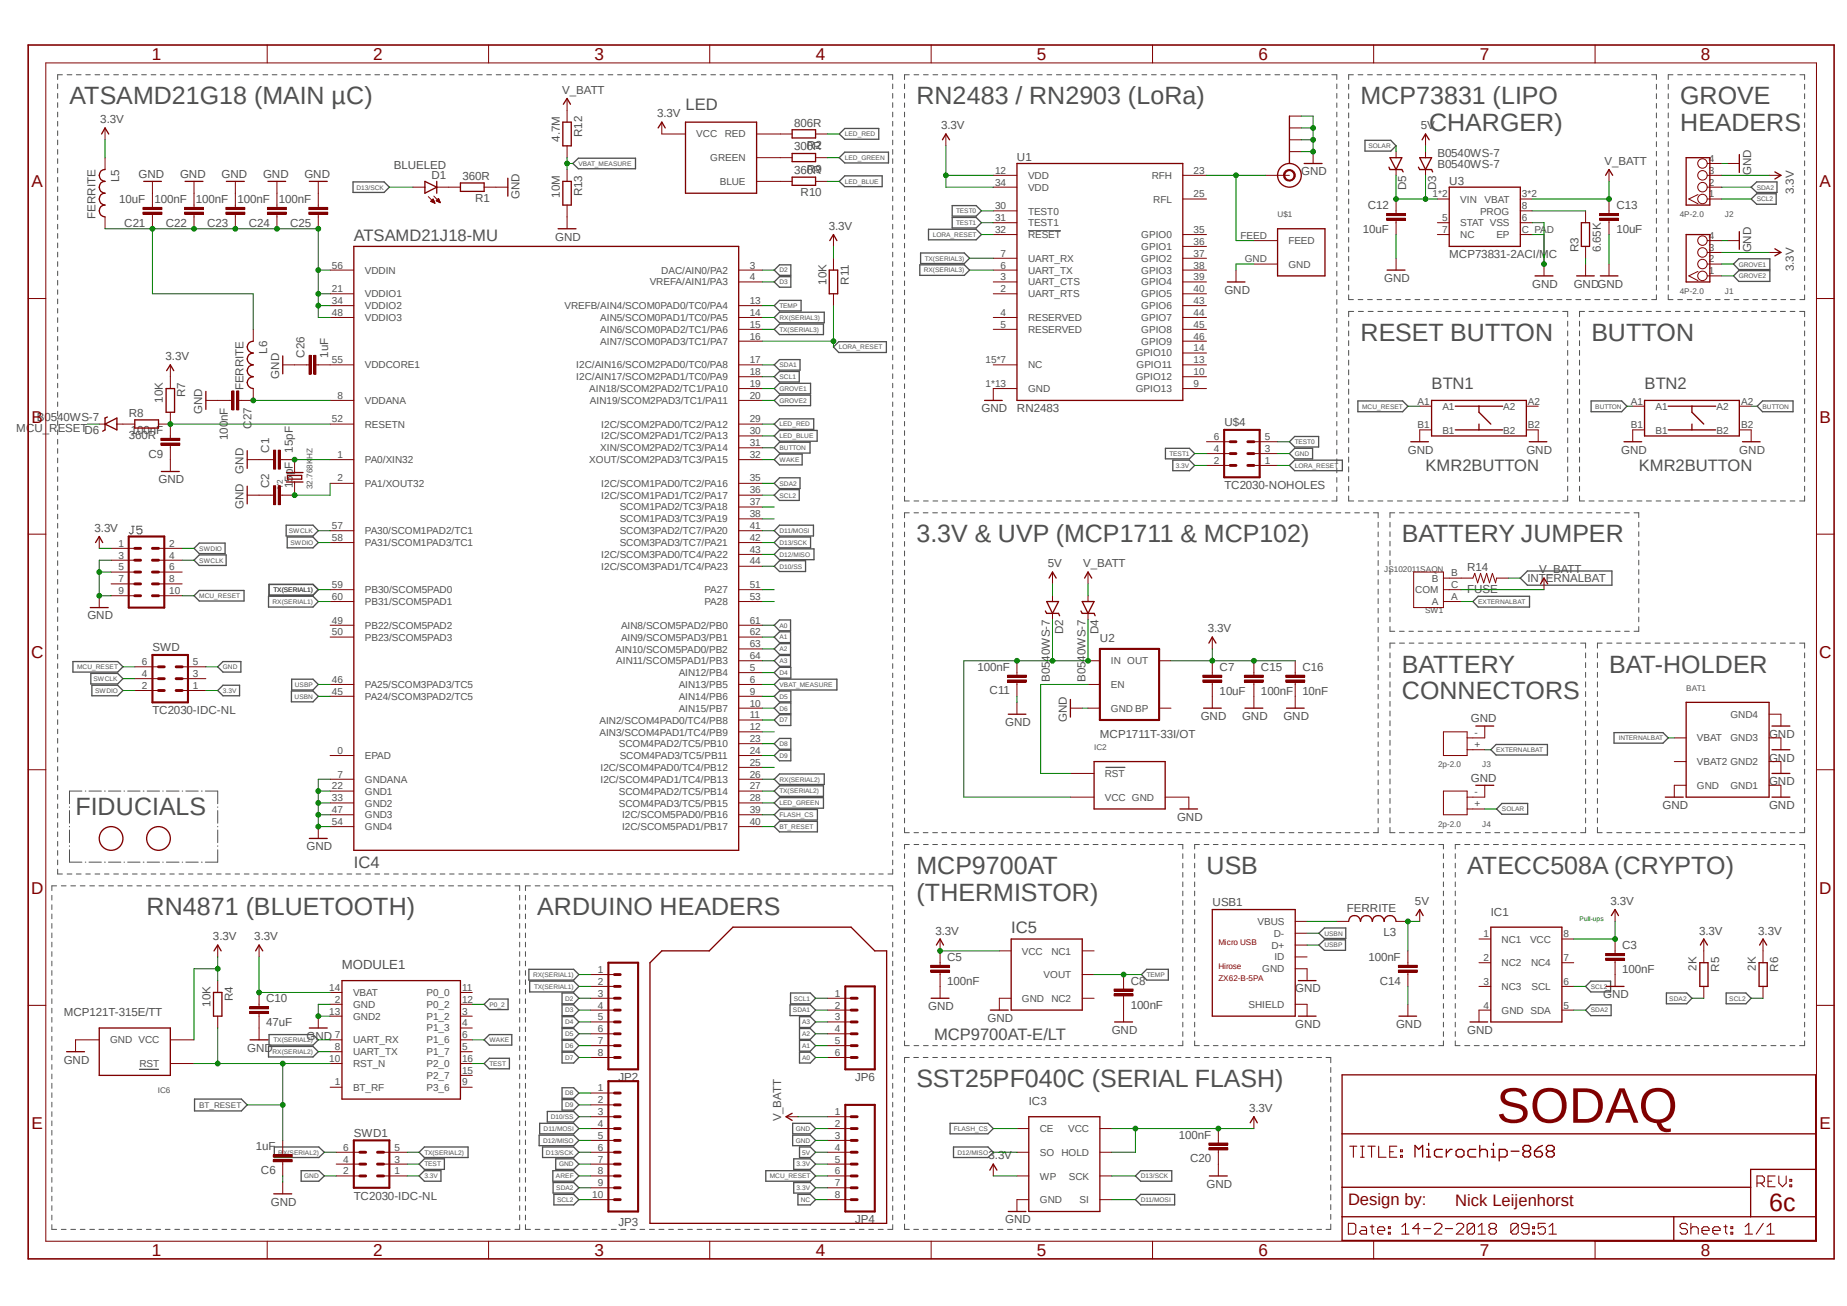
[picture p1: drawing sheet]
<svg xmlns="http://www.w3.org/2000/svg" width="297mm" height="210mm" viewBox="0 0 297 210" stroke-linecap="round" stroke-linejoin="round" font-family="sans-serif">
<defs><g id="words">
<text font-size="8" fill="#800000" x="240.7" y="180.5">SODAQ</text>
<g font-size="4" fill="#505050">
<text x="11.2" y="16.8">ATSAMD21G18 (MAIN µC)</text>
<text x="147.4" y="16.8">RN2483 / RN2903 (LoRa)</text>
<text x="218.8" y="16.8">MCP73831 (LIPO</text>
<text x="270.2" y="16.8">GROVE</text>
<text x="229.8" y="21">CHARGER)</text>
<text x="270.2" y="21">HEADERS</text>
<text x="218.8" y="54.8">RESET BUTTON</text>
<text x="255.9" y="54.8">BUTTON</text>
<text x="147.4" y="87.2">3.3V &amp; UVP (MCP1711 &amp; MCP102)</text>
<text x="225.4" y="87.2">BATTERY JUMPER</text>
<text x="225.4" y="108.2">BATTERY</text>
<text x="225.4" y="112.4">CONNECTORS</text>
<text x="258.8" y="108.2">BAT-HOLDER</text>
<text x="12.1" y="131">FIDUCIALS</text>
<text x="147.4" y="140.5">MCP9700AT</text>
<text x="194" y="140.5">USB</text>
<text x="235.9" y="140.5">ATECC508A (CRYPTO)</text>
<text x="23.6" y="147.2">RN4871 (BLUETOOTH)</text>
<text x="86.4" y="147.2">ARDUINO HEADERS</text>
<text x="147.4" y="144.8">(THERMISTOR)</text>
<text x="147.4" y="174.8">SST25PF040C (SERIAL FLASH)</text>
</g>
<text font-size="4" fill="#800000" x="284.5" y="194.8">6c</text>
<g font-size="2.8" fill="#800000">
<text x="24.4" y="9.7">1</text>
<text x="60" y="9.7">2</text>
<text x="95.6" y="9.7">3</text>
<text x="131.2" y="9.7">4</text>
<text x="166.7" y="9.7">5</text>
<text x="202.4" y="9.7">6</text>
<text x="238" y="9.7">7</text>
<text x="273.5" y="9.7">8</text>
<text x="5.1" y="30">A</text>
<text x="292.6" y="30">A</text>
<text x="5.1" y="67.9">B</text>
<text x="292.6" y="67.9">B</text>
<text x="5" y="105.8">C</text>
<text x="292.5" y="105.8">C</text>
<text x="5" y="143.7">D</text>
<text x="292.5" y="143.7">D</text>
<text x="5.1" y="181.6">E</text>
<text x="292.6" y="181.6">E</text>
<text x="24.4" y="202">1</text>
<text x="60" y="202">2</text>
<text x="95.6" y="202">3</text>
<text x="131.2" y="202">4</text>
<text x="166.7" y="202">5</text>
<text x="202.4" y="202">6</text>
<text x="238" y="202">7</text>
<text x="273.5" y="202">8</text>
</g>
<g font-size="2.7" fill="#505050">
<text x="110.2" y="17.7">LED</text>
<text x="56.9" y="38.7">ATSAMD21J18-MU</text>
<text x="230.2" y="62.5">BTN1</text>
<text x="264.5" y="62.5">BTN2</text>
<text x="229.2" y="75.8">KMR2BUTTON</text>
<text x="263.5" y="75.8">KMR2BUTTON</text>
<text x="56.9" y="139.6">IC4</text>
<text x="162.6" y="150.1">IC5</text>
<text x="150.2" y="167.2">MCP9700AT-E/LT</text>
</g>
<g font-size="2.7" fill="#800000">
<text x="216.8" y="193.8">Design by:</text>
<text x="234" y="193.9">Nick Leijenhorst</text>
</g>
<text font-size="2.1" fill="#505050" x="55" y="155.8">MODULE1</text>
<g font-size="1.9" fill="#505050">
<text x="90.4" y="15.1">V_BATT</text>
<text x="16.1" y="19.8">3.3V</text>
<text x="90" y="22.8" transform="rotate(-90 90 22.8)">4.7M</text>
<text x="93.6" y="22.1" transform="rotate(-90 93.6 22.1)">R12</text>
<text x="105.7" y="18.9">3.3V</text>
<text x="127.7" y="20.4">806R</text>
<text x="129.8" y="24">R2</text>
<text x="151.3" y="20.8">3.3V</text>
<text x="228.5" y="20.8">5V</text>
<text x="19.2" y="29.3" transform="rotate(-90 19.2 29.3)">L5</text>
<text x="22.3" y="28.6">GND</text>
<text x="29" y="28.6">GND</text>
<text x="35.6" y="28.6">GND</text>
<text x="42.3" y="28.6">GND</text>
<text x="48.9" y="28.6">GND</text>
<text x="63.3" y="27.1">BLUELED</text>
<text x="69.4" y="28.7">D1</text>
<text x="74.4" y="29">360R</text>
<text x="127.7" y="24.2">300R</text>
<text x="127.7" y="28">360R</text>
<text x="129.8" y="27.8">R9</text>
<text x="163.5" y="25.8">U1</text>
<text x="209.3" y="28.2">GND</text>
<text x="231.1" y="25.2">B0540WS-7</text>
<text x="231.1" y="27.1">B0540WS-7</text>
<text x="233" y="29.7">U3</text>
<text x="258" y="26.5">V_BATT</text>
<text x="281.6" y="28.2" transform="rotate(-90 281.6 28.2)">GND</text>
<text x="15.4" y="35.2" transform="rotate(-90 15.4 35.2)">FERRITE</text>
<text x="19.2" y="32.6">10uF</text>
<text x="24.8" y="32.6">100nF</text>
<text x="31.5" y="32.6">100nF</text>
<text x="38.2" y="32.6">100nF</text>
<text x="44.8" y="32.6">100nF</text>
<text x="76.4" y="32.6">R1</text>
<text x="83.6" y="32" transform="rotate(-90 83.6 32)">GND</text>
<text x="90" y="31.8" transform="rotate(-90 90 31.8)">10M</text>
<text x="93.6" y="31.6" transform="rotate(-90 93.6 31.6)">R13</text>
<text x="128.7" y="31.6">R10</text>
<text x="220" y="33.6">C12</text>
<text x="226.1" y="30.6" transform="rotate(-90 226.1 30.6)">D5</text>
<text x="230.9" y="30.6" transform="rotate(-90 230.9 30.6)">D3</text>
<text x="259.9" y="33.6">C13</text>
<text x="288.5" y="31.2" transform="rotate(-90 288.5 31.2)">3.3V</text>
<text x="20" y="36.4">C21</text>
<text x="26.7" y="36.4">C22</text>
<text x="33.3" y="36.4">C23</text>
<text x="40" y="36.4">C24</text>
<text x="46.7" y="36.4">C25</text>
<text x="89.3" y="38.7">GND</text>
<text x="133.3" y="37">3.3V</text>
<text x="219.2" y="37.4">10uF</text>
<text x="233" y="41.5">MCP73831-2ACI/MC</text>
<text x="253.8" y="40.6" transform="rotate(-90 253.8 40.6)">R3</text>
<text x="257.4" y="40.6" transform="rotate(-90 257.4 40.6)">6.65K</text>
<text x="259.9" y="37.4">10uF</text>
<text x="281.6" y="40.6" transform="rotate(-90 281.6 40.6)">GND</text>
<text x="132.9" y="45.8" transform="rotate(-90 132.9 45.8)">10K</text>
<text x="136.5" y="45.8" transform="rotate(-90 136.5 45.8)">R11</text>
<text x="196.9" y="47.2">GND</text>
<text x="222.6" y="45.3">GND</text>
<text x="246.4" y="46.3">GND</text>
<text x="253.1" y="46.3">GNDGND</text>
<text x="288.5" y="43.6" transform="rotate(-90 288.5 43.6)">3.3V</text>
<text x="26.6" y="57.9">3.3V</text>
<text x="43" y="56.9" transform="rotate(-90 43 56.9)">L6</text>
<text x="49" y="57.5" transform="rotate(-90 49 57.5)">C26</text>
<text x="52.8" y="57.5" transform="rotate(-90 52.8 57.5)">1uF</text>
<text x="26.2" y="64.8" transform="rotate(-90 26.2 64.8)">10K</text>
<text x="29.8" y="63.9" transform="rotate(-90 29.8 63.9)">R7</text>
<text x="39.2" y="62.8" transform="rotate(-90 39.2 62.8)">FERRITE</text>
<text x="44.9" y="60.9" transform="rotate(-90 44.9 60.9)">GND</text>
<text x="2.6" y="69.5">MCU_RESETD6</text>
<text x="5.9" y="67.8">B0540WS-7</text>
<text x="20.7" y="70.7">360R</text>
<text x="20.7" y="67.1">R8</text>
<text x="21" y="69.8">100nF</text>
<text x="32.5" y="66.6" transform="rotate(-90 32.5 66.6)">GND</text>
<text x="36.6" y="70.7" transform="rotate(-90 36.6 70.7)">100nF</text>
<text x="40.4" y="68.9" transform="rotate(-90 40.4 68.9)">C27</text>
<text x="157.8" y="66.3">GND</text>
<text x="163.5" y="66.3">RN2483</text>
<text x="196.9" y="68.6">U$4</text>
<text x="23.9" y="73.6">C9</text>
<text x="25.5" y="77.7">GND</text>
<text x="39.2" y="76.2" transform="rotate(-90 39.2 76.2)">GND</text>
<text x="43.3" y="72.8" transform="rotate(-90 43.3 72.8)">C1</text>
<text x="47.1" y="72.8" transform="rotate(-90 47.1 72.8)">15pF</text>
<text x="226.4" y="72.9">GND</text>
<text x="245.4" y="72.9">GND</text>
<text x="260.7" y="72.9">GND</text>
<text x="279.7" y="72.9">GND</text>
<text x="39.2" y="81.9" transform="rotate(-90 39.2 81.9)">GND</text>
<text x="43.3" y="78.5" transform="rotate(-90 43.3 78.5)">C2</text>
<text x="47.1" y="78.5" transform="rotate(-90 47.1 78.5)">15pF</text>
<text x="196.9" y="78.7">TC2030-NOHOLES</text>
<text x="15.2" y="85.5">3.3V</text>
<text x="168.5" y="91.2">5V</text>
<text x="174.2" y="91.2">V_BATT</text>
<text x="235.9" y="95.4">FUSE</text>
<text x="235.9" y="91.8">R14</text>
<text x="245.6" y="93.6">INTERNALBAT</text>
<text x="247.5" y="92.2">V_BATT</text>
<text x="14.1" y="99.6">GND</text>
<text x="170.9" y="102" transform="rotate(-90 170.9 102)">D2</text>
<text x="176.7" y="102" transform="rotate(-90 176.7 102)">D4</text>
<text x="194.2" y="101.7">3.3V</text>
<text x="24.5" y="104.7">SWD</text>
<text x="157.2" y="107.9">100nF</text>
<text x="176.9" y="103.2">U2</text>
<text x="196.1" y="107.9">C7</text>
<text x="202.8" y="107.9">C15</text>
<text x="209.4" y="107.9">C16</text>
<text x="159.1" y="111.7">C11</text>
<text x="168.8" y="109.6" transform="rotate(-90 168.8 109.6)">B0540WS-7</text>
<text x="174.5" y="109.6" transform="rotate(-90 174.5 109.6)">B0540WS-7</text>
<text x="196.1" y="111.7">10uF</text>
<text x="202.8" y="111.7">100nF</text>
<text x="209.4" y="111.7">10nF</text>
<text x="24.5" y="114.9">TC2030-IDC-NL</text>
<text x="161.6" y="116.8">GND</text>
<text x="171.5" y="116.1" transform="rotate(-90 171.5 116.1)">GND</text>
<text x="176.9" y="118.7">MCP1711T-33I/OT</text>
<text x="193.1" y="115.8">GND</text>
<text x="199.7" y="115.8">GND</text>
<text x="206.4" y="115.8">GND</text>
<text x="236.5" y="116.2">GND</text>
<text x="284.5" y="118.7">GND</text>
<text x="236.5" y="125.7">GND</text>
<text x="284.5" y="122.5">GND</text>
<text x="189.3" y="132">GND</text>
<text x="267.3" y="130.1">GND</text>
<text x="284.5" y="126.3">GND</text>
<text x="284.5" y="130.1">GND</text>
<text x="49.3" y="136.7">GND</text>
<text x="195" y="145.7">USB1</text>
<text x="216.6" y="146.6">FERRITE</text>
<text x="227.5" y="145.5">5V</text>
<text x="239.7" y="147.2">IC1</text>
<text x="259" y="145.5">3.3V</text>
<text x="34.2" y="151.2">3.3V</text>
<text x="40.9" y="151.2">3.3V</text>
<text x="150.4" y="150.3">3.3V</text>
<text x="152.3" y="154.6">C5</text>
<text x="220" y="154.5">100nF</text>
<text x="222.5" y="150.5">L3</text>
<text x="260.9" y="152.7">C3</text>
<text x="273.2" y="150.3">3.3V</text>
<text x="282.7" y="150.3">3.3V</text>
<text x="33.8" y="161.9" transform="rotate(-90 33.8 161.9)">10K</text>
<text x="37.4" y="161" transform="rotate(-90 37.4 161)">R4</text>
<text x="42.8" y="161.2">C10</text>
<text x="152.3" y="158.4">100nF</text>
<text x="181.8" y="158.4">C8</text>
<text x="208.3" y="159.6">GND</text>
<text x="221.9" y="158.3">C14</text>
<text x="257.8" y="160.5">GND</text>
<text x="260.9" y="156.5">100nF</text>
<text x="272.8" y="156.1" transform="rotate(-90 272.8 156.1)">2K</text>
<text x="276.4" y="156.2" transform="rotate(-90 276.4 156.2)">R5</text>
<text x="282.4" y="156.1" transform="rotate(-90 282.4 156.1)">2K</text>
<text x="286" y="156.2" transform="rotate(-90 286 156.2)">R6</text>
<text x="10.2" y="163.4">MCP121T-315E/TT</text>
<text x="42.8" y="165">47uF</text>
<text x="49.3" y="167.2">GND</text>
<text x="149.3" y="162.4">GND</text>
<text x="158.8" y="164.3">GND</text>
<text x="178.8" y="166.2">GND</text>
<text x="181.8" y="162.2">100nF</text>
<text x="208.3" y="165.3">GND</text>
<text x="224.5" y="165.3">GND</text>
<text x="235.9" y="166.2">GND</text>
<text x="10.2" y="171">GND</text>
<text x="39.8" y="169.1">GND</text>
<text x="99.4" y="173.9">JP2</text>
<text x="137.5" y="173.9">JP6</text>
<text x="165.4" y="177.7">IC3</text>
<text x="200.9" y="178.8">3.3V</text>
<text x="41.1" y="185">1uF</text>
<text x="56.9" y="182.8">SWD1</text>
<text x="125.6" y="180.3" transform="rotate(-90 125.6 180.3)">V_BATT</text>
<text x="189.6" y="183.1">100nF</text>
<text x="42" y="188.8">C6</text>
<text x="159" y="186.4">3.3V</text>
<text x="191.4" y="186.9">C20</text>
<text x="194" y="191">GND</text>
<text x="43.6" y="193.9">GND</text>
<text x="56.9" y="192.9">TC2030-IDC-NL</text>
<text x="99.4" y="197.1">JP3</text>
<text x="137.5" y="196.7">JP4</text>
<text x="161.6" y="196.7">GND</text>
</g>
<g font-size="1.6" fill="#505050">
<text x="112" y="22.1">VCC</text>
<text x="116.5" y="22.1">RED</text>
<text x="114.2" y="25.9">GREEN</text>
<text x="115.7" y="29.7">BLUE</text>
<text x="160" y="27.9">12</text>
<text x="160" y="29.8">34</text>
<text x="165.3" y="28.8">VDD</text>
<text x="185.2" y="28.8">RFH</text>
<text x="191.9" y="27.9">23</text>
<text x="274.8" y="29.8">2</text>
<text x="274.8" y="27.9">3</text>
<text x="274.8" y="26">4</text>
<text x="160" y="33.7">30</text>
<text x="160" y="35.6">31</text>
<text x="165.3" y="30.7">VDD</text>
<text x="165.3" y="34.5">TEST0</text>
<text x="185.5" y="32.6">RFL</text>
<text x="191.9" y="31.8">25</text>
<text x="230.4" y="31.8">1*2</text>
<text x="231.9" y="35.6">5</text>
<text x="234.8" y="32.6">VIN</text>
<text x="238" y="34.5">PROG</text>
<text x="238.7" y="32.6">VBAT</text>
<text x="244.7" y="31.8">3*2</text>
<text x="244.7" y="33.7">8</text>
<text x="244.7" y="35.6">6</text>
<text x="274.8" y="31.8">1</text>
<text x="160" y="37.5">32</text>
<text x="160.9" y="41.3">7</text>
<text x="165.3" y="36.4">TEST1</text>
<text x="165.3" y="38.3">RESET</text>
<text x="183.5" y="38.3">GPIO0</text>
<text x="183.5" y="40.2">GPIO1</text>
<text x="191.9" y="37.5">35</text>
<text x="191.9" y="39.4">36</text>
<text x="191.9" y="41.3">37</text>
<text x="199.5" y="38.4">FEED</text>
<text x="207.2" y="39.2">FEED</text>
<text x="231.9" y="37.5">7</text>
<text x="234.8" y="36.4">STAT VSS</text>
<text x="234.8" y="38.3">NC</text>
<text x="240.6" y="38.3">EP</text>
<text x="244.7" y="37.5">C_PAD</text>
<text x="274.8" y="40.3">3</text>
<text x="274.8" y="38.4">4</text>
<text x="53.4" y="43.2">56</text>
<text x="53.4" y="47">21</text>
<text x="58.7" y="44">VDDIN</text>
<text x="58.7" y="47.8">VDDIO1</text>
<text x="104.5" y="45.9">VREFA/AIN1/PA3</text>
<text x="106.3" y="44">DAC/AIN0/PA2</text>
<text x="120.6" y="43.2">3</text>
<text x="120.6" y="45.1">4</text>
<text x="160.9" y="43.2">6</text>
<text x="160.9" y="45.1">3</text>
<text x="160.9" y="47">2</text>
<text x="165.3" y="42.1">UART_RX</text>
<text x="165.3" y="44">UART_TX</text>
<text x="165.3" y="45.9">UART_CTS</text>
<text x="165.3" y="47.8">UART_RTS</text>
<text x="183.5" y="42.1">GPIO2</text>
<text x="183.5" y="44">GPIO3</text>
<text x="183.5" y="45.9">GPIO4</text>
<text x="183.5" y="47.8">GPIO5</text>
<text x="191.9" y="43.2">38</text>
<text x="191.9" y="45.1">39</text>
<text x="191.9" y="47">40</text>
<text x="200.2" y="42.2">GND</text>
<text x="207.2" y="43.1">GND</text>
<text x="274.8" y="44.1">1</text>
<text x="274.8" y="42.2">2</text>
<text x="53.4" y="48.9">34</text>
<text x="53.4" y="50.8">48</text>
<text x="58.7" y="49.7">VDDIO2</text>
<text x="58.7" y="51.6">VDDIO3</text>
<text x="90.8" y="49.7">VREFB/AIN4/SCOM0PAD0/TC0/PA4</text>
<text x="96.5" y="51.6">AIN5/SCOM0PAD1/TC0/PA5</text>
<text x="96.5" y="53.5">AIN6/SCOM0PAD2/TC1/PA6</text>
<text x="120.6" y="48.9">13</text>
<text x="120.6" y="50.8">14</text>
<text x="120.6" y="52.7">15</text>
<text x="160.9" y="50.8">4</text>
<text x="160.9" y="52.7">5</text>
<text x="165.3" y="51.6">RESERVED</text>
<text x="165.3" y="53.5">RESERVED</text>
<text x="183.5" y="49.7">GPIO6</text>
<text x="183.5" y="51.6">GPIO7</text>
<text x="183.5" y="53.5">GPIO8</text>
<text x="191.9" y="48.9">43</text>
<text x="191.9" y="50.8">44</text>
<text x="191.9" y="52.7">45</text>
<text x="53.4" y="58.4">55</text>
<text x="58.7" y="59.2">VDDCORE1</text>
<text x="92.7" y="59.2">I2C/AIN16/SCOM2PAD0/TC0/PA8</text>
<text x="96.5" y="55.4">AIN7/SCOM0PAD3/TC1/PA7</text>
<text x="120.6" y="54.6">16</text>
<text x="120.6" y="58.4">17</text>
<text x="158.5" y="58.4">15*7</text>
<text x="165.3" y="59.2">NC</text>
<text x="182.6" y="57.3">GPIO10</text>
<text x="182.8" y="59.2">GPIO11</text>
<text x="183.5" y="55.4">GPIO9</text>
<text x="191.9" y="54.6">46</text>
<text x="191.9" y="56.5">14</text>
<text x="191.9" y="58.4">13</text>
<text x="54.3" y="64.1">8</text>
<text x="58.7" y="64.9">VDDANA</text>
<text x="92.7" y="61.1">I2C/AIN17/SCOM2PAD1/TC0/PA9</text>
<text x="94.7" y="63">AIN18/SCOM2PAD2/TC1/PA10</text>
<text x="94.9" y="64.9">AIN19/SCOM2PAD3/TC1/PA11</text>
<text x="120.6" y="60.3">18</text>
<text x="120.6" y="62.2">19</text>
<text x="120.6" y="64.1">20</text>
<text x="158.5" y="62.2">1*13</text>
<text x="165.3" y="63">GND</text>
<text x="182.6" y="61.1">GPIO12</text>
<text x="182.6" y="63">GPIO13</text>
<text x="191.9" y="60.3">10</text>
<text x="191.9" y="62.2">9</text>
<text x="228" y="65.1">A1</text>
<text x="231.9" y="65.9">A1</text>
<text x="241.7" y="65.9">A2</text>
<text x="245.7" y="65.1">A2</text>
<text x="262.3" y="65.1">A1</text>
<text x="266.2" y="65.9">A1</text>
<text x="276" y="65.9">A2</text>
<text x="280" y="65.1">A2</text>
<text x="53.4" y="67.9">52</text>
<text x="58.7" y="68.7">RESETN</text>
<text x="96.7" y="68.7">I2C/SCOM2PAD0/TC2/PA12</text>
<text x="96.7" y="70.7">I2C/SCOM2PAD1/TC2/PA13</text>
<text x="120.6" y="67.9">29</text>
<text x="120.6" y="69.8">30</text>
<text x="120.6" y="71.7">31</text>
<text x="195.2" y="70.8">6</text>
<text x="203.4" y="70.8">5</text>
<text x="228" y="68.9">B1</text>
<text x="231.9" y="69.7">B1</text>
<text x="241.7" y="69.7">B2</text>
<text x="245.7" y="68.9">B2</text>
<text x="262.3" y="68.9">B1</text>
<text x="266.2" y="69.7">B1</text>
<text x="276" y="69.7">B2</text>
<text x="280" y="68.9">B2</text>
<text x="54.3" y="73.6">1</text>
<text x="54.3" y="77.4">2</text>
<text x="58.7" y="74.5">PA0/XIN32</text>
<text x="94.7" y="74.5">XOUT/SCOM2PAD3/TC3/PA15</text>
<text x="96.5" y="72.6">XIN/SCOM2PAD2/TC3/PA14</text>
<text x="120.6" y="73.6">32</text>
<text x="120.6" y="77.4">35</text>
<text x="195.2" y="74.6">2</text>
<text x="195.2" y="72.7">4</text>
<text x="203.4" y="74.6">1</text>
<text x="203.4" y="72.7">3</text>
<text x="58.7" y="78.3">PA1/XOUT32</text>
<text x="96.7" y="78.3">I2C/SCOM1PAD0/TC2/PA16</text>
<text x="96.7" y="80.2">I2C/SCOM1PAD1/TC2/PA17</text>
<text x="99.7" y="82.1">SCOM1PAD2/TC3/PA18</text>
<text x="99.7" y="84">SCOM1PAD3/TC3/PA19</text>
<text x="120.6" y="79.3">36</text>
<text x="120.6" y="81.2">37</text>
<text x="120.6" y="83.1">38</text>
<text x="19" y="89.8">3</text>
<text x="19" y="87.9">1</text>
<text x="27.2" y="89.8">4</text>
<text x="27.2" y="87.9">2</text>
<text x="53.4" y="85">57</text>
<text x="53.4" y="87">58</text>
<text x="58.7" y="85.9">PA30/SCOM1PAD2/TC1</text>
<text x="58.7" y="87.8">PA31/SCOM1PAD3/TC1</text>
<text x="96.7" y="89.7">I2C/SCOM3PAD0/TC4/PA22</text>
<text x="99.7" y="85.9">SCOM3PAD2/TC7/PA20</text>
<text x="99.7" y="87.8">SCOM3PAD3/TC7/PA21</text>
<text x="120.6" y="85">41</text>
<text x="120.6" y="87">42</text>
<text x="120.6" y="88.9">43</text>
<text x="19" y="95.5">9</text>
<text x="19" y="93.6">7</text>
<text x="19" y="91.7">5</text>
<text x="27.2" y="95.5">10</text>
<text x="27.2" y="93.6">8</text>
<text x="27.2" y="91.7">6</text>
<text x="53.4" y="94.6">59</text>
<text x="58.7" y="95.4">PB30/SCOM5PAD0</text>
<text x="96.7" y="91.6">I2C/SCOM3PAD1/TC4/PA23</text>
<text x="113.3" y="95.4">PA27</text>
<text x="120.6" y="90.8">44</text>
<text x="120.6" y="94.6">51</text>
<text x="227.6" y="95.4">COM</text>
<text x="230.3" y="93.5">B</text>
<text x="233.3" y="94.6">C</text>
<text x="233.3" y="92.7">B</text>
<text x="53.4" y="100.3">49</text>
<text x="53.4" y="96.5">60</text>
<text x="58.7" y="101.1">PB22/SCOM5PAD2</text>
<text x="58.7" y="97.3">PB31/SCOM5PAD1</text>
<text x="99.9" y="101.1">AIN8/SCOM5PAD2/PB0</text>
<text x="113.3" y="97.3">PA28</text>
<text x="120.6" y="96.5">53</text>
<text x="120.6" y="100.3">61</text>
<text x="230.3" y="97.3">A</text>
<text x="233.3" y="96.5">A</text>
<text x="22.8" y="107">6</text>
<text x="31" y="107">5</text>
<text x="53.4" y="102.2">50</text>
<text x="58.7" y="103">PB23/SCOM5PAD3</text>
<text x="99" y="104.9">AIN10/SCOM5PAD0/PB2</text>
<text x="99.1" y="106.8">AIN11/SCOM5PAD1/PB3</text>
<text x="99.9" y="103">AIN9/SCOM5PAD3/PB1</text>
<text x="120.6" y="104.1">63</text>
<text x="120.6" y="106">64</text>
<text x="120.6" y="107.9">5</text>
<text x="120.6" y="102.2">62</text>
<text x="178.6" y="106.8">IN OUT</text>
<text x="22.8" y="110.8">2</text>
<text x="22.8" y="108.9">4</text>
<text x="31" y="110.8">1</text>
<text x="31" y="108.9">3</text>
<text x="53.4" y="111.7">45</text>
<text x="53.4" y="109.8">46</text>
<text x="58.7" y="112.6">PA24/SCOM3PAD2/TC5</text>
<text x="58.7" y="110.7">PA25/SCOM3PAD3/TC5</text>
<text x="109.1" y="108.8">AIN12/PB4</text>
<text x="109.1" y="110.7">AIN13/PB5</text>
<text x="109.1" y="112.6">AIN14/PB6</text>
<text x="120.6" y="109.8">6</text>
<text x="120.6" y="111.7">9</text>
<text x="120.6" y="113.6">10</text>
<text x="178.6" y="110.7">EN</text>
<text x="96.4" y="116.4">AIN2/SCOM4PAD0/TC4/PB8</text>
<text x="96.4" y="118.3">AIN3/SCOM4PAD1/TC4/PB9</text>
<text x="109.1" y="114.5">AIN15/PB7</text>
<text x="120.6" y="115.5">11</text>
<text x="120.6" y="117.4">12</text>
<text x="120.6" y="119.3">23</text>
<text x="178.6" y="114.5">GND BP</text>
<text x="237.1" y="118.4">-</text>
<text x="272.9" y="119.2">VBAT</text>
<text x="278.3" y="119.2">GND3</text>
<text x="278.3" y="115.4">GND4</text>
<text x="54.3" y="125.1">7</text>
<text x="54.3" y="121.2">0</text>
<text x="58.7" y="125.9">GNDANA</text>
<text x="58.7" y="122.1">EPAD</text>
<text x="96.6" y="124">I2C/SCOM4PAD0/TC4/PB12</text>
<text x="96.6" y="125.9">I2C/SCOM4PAD1/TC4/PB13</text>
<text x="99.5" y="120.2">SCOM4PAD2/TC5/PB10</text>
<text x="99.7" y="122.1">SCOM4PAD3/TC5/PB11</text>
<text x="120.6" y="121.2">24</text>
<text x="120.6" y="123.1">25</text>
<text x="120.6" y="125.1">26</text>
<text x="177.7" y="124.9">RST</text>
<text x="237.1" y="120.3">+</text>
<text x="272.9" y="123">VBAT2 GND2</text>
<text x="53.4" y="127">22</text>
<text x="53.4" y="128.9">33</text>
<text x="53.4" y="130.8">47</text>
<text x="58.7" y="127.8">GND1</text>
<text x="58.7" y="129.7">GND2</text>
<text x="58.7" y="131.6">GND3</text>
<text x="99.5" y="127.8">SCOM4PAD2/TC5/PB14</text>
<text x="99.5" y="129.7">SCOM4PAD3/TC5/PB15</text>
<text x="100" y="131.6">I2C/SCOM5PAD0/PB16</text>
<text x="120.6" y="127">27</text>
<text x="120.6" y="128.9">28</text>
<text x="120.6" y="130.8">39</text>
<text x="177.7" y="128.7">VCC GND</text>
<text x="237.1" y="129.8">+</text>
<text x="237.1" y="127.9">-</text>
<text x="272.9" y="126.8">GND</text>
<text x="278.3" y="126.8">GND1</text>
<text x="53.4" y="132.7">54</text>
<text x="58.7" y="133.5">GND4</text>
<text x="100" y="133.5">I2C/SCOM5PAD1/PB17</text>
<text x="120.6" y="132.7">40</text>
<text x="202.2" y="148.8">VBUS</text>
<text x="164.3" y="153.5">VCC</text>
<text x="169.1" y="153.5">NC1</text>
<text x="204.5" y="152.6">D+</text>
<text x="204.9" y="150.7">D-</text>
<text x="204.9" y="154.4">ID</text>
<text x="238.5" y="150.7">1</text>
<text x="238.5" y="154.6">2</text>
<text x="241.5" y="151.6">NC1</text>
<text x="241.5" y="155.4">NC2</text>
<text x="246" y="151.6">VCC</text>
<text x="246.2" y="155.4">NC4</text>
<text x="251.4" y="150.7">8</text>
<text x="251.4" y="154.6">7</text>
<text x="53" y="159.3">14</text>
<text x="53.8" y="161.2">2</text>
<text x="56.8" y="160.1">VBAT</text>
<text x="68.6" y="160.1">P0_0</text>
<text x="74.3" y="159.3">11</text>
<text x="74.3" y="161.2">12</text>
<text x="96.1" y="156.5">1</text>
<text x="96.1" y="158.4">2</text>
<text x="96.1" y="160.3">3</text>
<text x="134.2" y="160.3">1</text>
<text x="164.3" y="161.1">GND</text>
<text x="167.8" y="157.3">VOUT</text>
<text x="169.1" y="161.1">NC2</text>
<text x="203" y="156.3">GND</text>
<text x="238.5" y="158.4">3</text>
<text x="241.5" y="159.2">NC3</text>
<text x="246.3" y="159.2">SCL</text>
<text x="251.4" y="158.4">6</text>
<text x="17.7" y="167.8">GND VCC</text>
<text x="53" y="163.2">13</text>
<text x="53.8" y="167">7</text>
<text x="56.8" y="162.1">GND</text>
<text x="56.8" y="167.8">UART_RX</text>
<text x="56.8" y="164">GND2</text>
<text x="68.6" y="165.9">P1_3</text>
<text x="68.6" y="164">P1_2</text>
<text x="68.6" y="167.8">P1_6</text>
<text x="68.6" y="162.1">P0_2</text>
<text x="74.3" y="165.1">4</text>
<text x="74.3" y="163.2">3</text>
<text x="74.3" y="167">6</text>
<text x="96.1" y="162.2">4</text>
<text x="96.1" y="164.1">5</text>
<text x="96.1" y="166">6</text>
<text x="96.1" y="167.9">7</text>
<text x="134.2" y="162.2">2</text>
<text x="134.2" y="164.1">3</text>
<text x="134.2" y="166">4</text>
<text x="134.2" y="167.9">5</text>
<text x="200.8" y="162.1">SHIELD</text>
<text x="238.5" y="162.2">4</text>
<text x="241.5" y="163">GND SDA</text>
<text x="251.4" y="162.2">5</text>
<text x="22.4" y="171.6">RST</text>
<text x="53" y="170.8">10</text>
<text x="53.8" y="168.9">8</text>
<text x="56.8" y="169.7">UART_TX</text>
<text x="56.8" y="171.6">RST_N</text>
<text x="68.6" y="169.7">P1_7</text>
<text x="68.6" y="173.5">P2_7</text>
<text x="68.6" y="171.6">P2_0</text>
<text x="74.3" y="168.9">5</text>
<text x="74.3" y="172.7">15</text>
<text x="74.3" y="170.8">16</text>
<text x="96.1" y="169.8">8</text>
<text x="134.2" y="169.8">6</text>
<text x="53.8" y="174.5">1</text>
<text x="56.8" y="175.4">BT_RF</text>
<text x="68.6" y="175.4">P3_6</text>
<text x="74.3" y="174.5">9</text>
<text x="96.1" y="175.5">1</text>
<text x="96.1" y="177.4">2</text>
<text x="96.1" y="179.3">3</text>
<text x="134.2" y="179.3">1</text>
<text x="55.2" y="185">6</text>
<text x="63.4" y="185">5</text>
<text x="96.1" y="181.2">4</text>
<text x="96.1" y="183.1">5</text>
<text x="96.1" y="185">6</text>
<text x="134.2" y="181.2">2</text>
<text x="134.2" y="183.1">3</text>
<text x="134.2" y="185">4</text>
<text x="167.2" y="185.9">SO</text>
<text x="167.2" y="182.1">CE</text>
<text x="170.7" y="185.9">HOLD</text>
<text x="171.8" y="182.1">VCC</text>
<text x="55.2" y="188.8">2</text>
<text x="55.2" y="186.9">4</text>
<text x="63.4" y="188.8">1</text>
<text x="63.4" y="186.9">3</text>
<text x="96.1" y="186.9">7</text>
<text x="96.1" y="188.8">8</text>
<text x="96.1" y="190.8">9</text>
<text x="134.2" y="186.9">5</text>
<text x="134.2" y="188.8">6</text>
<text x="134.2" y="190.8">7</text>
<text x="167.2" y="189.7">WP</text>
<text x="171.9" y="189.7">SCK</text>
<text x="95.2" y="192.7">10</text>
<text x="134.2" y="192.7">8</text>
<text x="167.2" y="193.5">GND</text>
<text x="173.6" y="193.5">SI</text>
</g>
<g font-size="1.3" fill="#505050">
<text x="205.4" y="34.9">U$1</text>
<text x="270.1" y="34.8">4P-2.0</text>
<text x="277.4" y="34.8">J2</text>
<text x="270.1" y="47.2">4P-2.0</text>
<text x="277.4" y="47.2">J1</text>
<text x="45.5" y="78.7" transform="rotate(-90 45.5 78.7)">Y2</text>
<text x="50.3" y="78.7" transform="rotate(-90 50.3 78.7)">32.768KHZ</text>
<text x="222.6" y="92">JS102011SAQN</text>
<text x="229.2" y="98.6">SW1</text>
<text x="271.1" y="111">BAT1</text>
<text x="175.9" y="120.6">IC2</text>
<text x="231.3" y="123.4">2p-2.0</text>
<text x="238.3" y="123.4">J3</text>
<text x="231.3" y="132.9">2p-2.0</text>
<text x="238.3" y="132.9">J4</text>
<text x="25.4" y="175.8">IC6</text>
<text x="32" y="178.1">BT_RESET</text>
</g>
<g font-size="1.3" fill="#800000">
<text x="195.9" y="152">Micro USB</text>
<text x="195.9" y="155.8">Hirose</text>
<text x="195.9" y="157.7">ZX62-B-5PA</text>
</g>
<g font-size="1.1" fill="#505050">
<text x="135.8" y="21.9">LED_RED</text>
<text x="220" y="23.8">SOLAR</text>
<text x="93" y="26.7">VBAT_MEASURE</text>
<text x="135.8" y="25.7">LED_GREEN</text>
<text x="135.8" y="29.5">LED_BLUE</text>
<text x="57.3" y="30.5">D13/SCK</text>
<text x="153.8" y="34.3">TEST0</text>
<text x="282.5" y="30.5">SDA2</text>
<text x="282.5" y="32.4">SCL2</text>
<text x="148.7" y="41.9">TX(SERIAL3)</text>
<text x="150" y="38.1">LORA_RESET</text>
<text x="153.8" y="36.2">TEST1</text>
<text x="125.3" y="43.8">D2</text>
<text x="125.3" y="45.7">D3</text>
<text x="148.5" y="43.8">RX(SERIAL3)</text>
<text x="279.6" y="42.9">GROVE1</text>
<text x="279.6" y="44.7">GROVE2</text>
<text x="125.3" y="51.4">RX(SERIAL3)</text>
<text x="125.3" y="53.3">TX(SERIAL3)</text>
<text x="125.3" y="49.5">TEMP</text>
<text x="125.3" y="59.1">SDA1</text>
<text x="134.9" y="56.2">LORA_RESET</text>
<text x="125.3" y="61">SCL1</text>
<text x="125.3" y="62.9">GROVE1</text>
<text x="125.3" y="64.8">GROVE2</text>
<text x="219" y="65.7">MCU_RESET</text>
<text x="256.5" y="65.7">BUTTON</text>
<text x="283.4" y="65.7">BUTTON</text>
<text x="125.3" y="68.6">LED_RED</text>
<text x="125.3" y="70.5">LED_BLUE</text>
<text x="208.2" y="71.4">TEST0</text>
<text x="125.3" y="74.3">WAKE</text>
<text x="125.3" y="72.4">BUTTON</text>
<text x="188" y="73.3">TEST1</text>
<text x="189.1" y="75.2">3.3V</text>
<text x="208.2" y="73.3">GND</text>
<text x="208.2" y="75.2">LORA_RESET</text>
<text x="125.3" y="78.1">SDA2</text>
<text x="125.3" y="80">SCL2</text>
<text x="32" y="88.6">SWDIO</text>
<text x="46.4" y="85.7">SWCLK</text>
<text x="46.7" y="87.6">SWDIO</text>
<text x="125.3" y="85.7">D11/MOSI</text>
<text x="125.3" y="89.5">D12/MISO</text>
<text x="125.3" y="87.6">D13/SCK</text>
<text x="32" y="90.5">SWCLK</text>
<text x="44" y="95.2">TX(SERIAL1)</text>
<text x="125.3" y="91.4">D10/SS</text>
<text x="32" y="96.2">MCU_RESET</text>
<text x="43.8" y="97.2">RX(SERIAL1)</text>
<text x="125.3" y="100.9">A0</text>
<text x="237.7" y="97.2">EXTERNALBAT</text>
<text x="12.4" y="107.6">MCU_RESET</text>
<text x="35.9" y="107.6">GND</text>
<text x="125.3" y="106.6">A3</text>
<text x="125.3" y="104.7">A2</text>
<text x="125.3" y="102.8">A1</text>
<text x="15" y="109.5">SWCLK</text>
<text x="15.3" y="111.4">SWDIO</text>
<text x="35.9" y="111.4">3.3V</text>
<text x="47.4" y="112.4">USBN</text>
<text x="47.4" y="110.4">USBP</text>
<text x="125.3" y="108.5">D4</text>
<text x="125.3" y="112.4">D5</text>
<text x="125.3" y="110.4">VBAT_MEASURE</text>
<text x="125.3" y="120">D8</text>
<text x="125.3" y="114.3">D6</text>
<text x="125.3" y="116.2">D7</text>
<text x="260.3" y="119">INTERNALBAT</text>
<text x="125.3" y="121.9">D9</text>
<text x="125.3" y="125.7">RX(SERIAL2)</text>
<text x="240.6" y="120.9">EXTERNALBAT</text>
<text x="125.3" y="127.6">TX(SERIAL2)</text>
<text x="125.3" y="131.4">FLASH_CS</text>
<text x="125.3" y="129.5">LED_GREEN</text>
<text x="241.5" y="130.5">SOLAR</text>
<text x="125.3" y="133.3">BT_RESET</text>
<text x="213" y="152.4">USBP</text>
<text x="213" y="150.5">USBN</text>
<text x="78.7" y="161.9">P0_2</text>
<text x="85.7" y="157.1">RX(SERIAL1)</text>
<text x="85.9" y="159">TX(SERIAL1)</text>
<text x="90.9" y="160.9">D2</text>
<text x="127.6" y="160.9">SCL1</text>
<text x="184.4" y="157.1">TEMP</text>
<text x="255.8" y="159">SCL2</text>
<text x="268.4" y="160.9">SDA2</text>
<text x="278.1" y="160.9">SCL2</text>
<text x="44" y="167.6">TX(SERIAL2)</text>
<text x="78.7" y="167.6">WAKE</text>
<text x="90.9" y="162.8">D3</text>
<text x="90.9" y="164.7">D4</text>
<text x="90.9" y="166.6">D5</text>
<text x="127.5" y="162.8">SDA1</text>
<text x="129" y="164.7">A3</text>
<text x="129" y="166.6">A2</text>
<text x="255.8" y="162.8">SDA2</text>
<text x="43.8" y="169.5">RX(SERIAL2)</text>
<text x="78.7" y="171.4">TEST</text>
<text x="90.9" y="168.5">D6</text>
<text x="90.9" y="170.4">D7</text>
<text x="129" y="168.5">A1</text>
<text x="129" y="170.4">A0</text>
<text x="88.6" y="180">D10/SS</text>
<text x="90.9" y="176.1">D8</text>
<text x="90.9" y="178.1">D9</text>
<text x="44.7" y="185.7">RX(SERIAL2)</text>
<text x="68.2" y="185.7">TX(SERIAL2)</text>
<text x="87.3" y="183.8">D12/MISO</text>
<text x="87.4" y="181.9">D11/MOSI</text>
<text x="87.8" y="185.7">D13/SCK</text>
<text x="128" y="181.9">GND</text>
<text x="128" y="183.8">GND</text>
<text x="129" y="185.7">5V</text>
<text x="153.4" y="181.9">FLASH_CS</text>
<text x="154" y="185.7">D12/MISO</text>
<text x="48.9" y="189.5">GND</text>
<text x="68.2" y="189.5">3.3V</text>
<text x="68.2" y="187.6">TEST</text>
<text x="89.4" y="189.5">AREF</text>
<text x="89.5" y="191.4">SDA2</text>
<text x="89.9" y="187.6">GND</text>
<text x="123.8" y="189.5">MCU_RESET</text>
<text x="128.1" y="187.6">3.3V</text>
<text x="128.1" y="191.4">3.3V</text>
<text x="183.4" y="189.5">D13/SCK</text>
<text x="89.6" y="193.3">SCL2</text>
<text x="128.8" y="193.3">NC</text>
<text x="183.4" y="193.3">D11/MOSI</text>
</g>
<text font-size="1.1" fill="#008000" x="254" y="148.2">Pull-ups</text>
</g></defs>
<path d="M1.8 7l293.4 195.9M295.2 7l-293.4 195.9" fill="none" stroke="#fff" stroke-width=".16"/>
<g fill="none" stroke="#505050" stroke-width=".16">
<path d="M9.3 13.5v.8M9.3 15v.8M9.3 16.5v.8M9.3 18v.8M9.3 19.5v.8M10 12h-.7v.8M10.8 12h.8M12.3 12h.7M13.8 12h.7M15.3 12h.7M16.8 12h.7M18.3 12h.7"/>
<path d="M19.8 12h.7M21.3 12h.8M22.8 12h.7M24.3 12h.8M25.8 12h.7M27.3 12h.7M28.8 12h.7M30.3 12h.7M31.8 12h.8M33.3 12h.7M34.8 12h.8M36.3 12h.7"/>
<path d="M37.8 12h.7M39.3 12h.7M40.8 12h.7M42.3 12h.8M43.8 12h.7M45.3 12h.8M46.8 12h.7M48.3 12h.7M49.8 12h.7M51.3 12h.7M52.8 12h.8M54.3 12h.7"/>
<path d="M55.8 12h.8M57.3 12h.7M58.8 12h.8M60.3 12h.7M61.8 12h.7M63.3 12h.8M64.8 12h.7M66.3 12h.8M67.8 12h.7M69.3 12h.8M70.8 12h.7M72.3 12h.7"/>
<path d="M73.8 12h.7M75.3 12h.7M76.8 12h.8M78.3 12h.7M79.8 12h.8M81.3 12h.7M82.8 12h.8M84.3 12h.7M85.8 12h.7M87.3 12h.8M88.8 12h.7M90.3 12h.8"/>
<path d="M91.8 12h.7M93.3 12h.8M94.8 12h.7M96.3 12h.7M97.8 12h.8M99.3 12h.7M100.8 12h.8M102.3 12h.7M103.8 12h.8M105.3 12h.7M106.8 12h.7M108.3 12h.8"/>
<path d="M109.8 12h.7M111.3 12h.8M112.8 12h.7M114.3 12h.8M115.8 12h.7M117.3 12h.8M118.8 12h.7M120.3 12h.7M121.8 12h.8M123.3 12h.7M124.8 12h.8M126.3 12h.7"/>
<path d="M127.8 12h.8M129.3 12h.7M130.8 12h.7M132.3 12h.8M133.8 12h.7M135.3 12h.8M136.8 12h.7M138.3 12h.8M139.8 12h.7M141.3 12h.7M142.8 12h.8v.8M143.6 13.5v.8"/>
<path d="M143.6 15v.8M143.6 16.5v.8M143.6 18v.8M143.6 19.5v.8M145.5 13.5v.8M145.5 15v.8M145.5 16.6v.7M145.5 18v.8M145.5 19.6v.7M146.2 12h-.7v.8M147 12h.7M148.5 12h.8"/>
<path d="M150 12h.8M151.6 12h.8M153.1 12h.8M154.6 12h.8M156.1 12h.8M157.7 12h.8M159.2 12h.8M160.7 12h.8M162.3 12h.7M163.8 12h.7M165.3 12h.8M166.8 12h.8"/>
<path d="M168.4 12h.7M169.9 12h.8M171.4 12h.8M172.9 12h.8M174.5 12h.8M176 12h.8M177.5 12h.8M179.1 12h.7M180.6 12h.8M182.1 12h.8M183.6 12h.8M185.2 12h.7"/>
<path d="M186.7 12h.8M188.2 12h.8M189.7 12h.8M191.3 12h.8M192.8 12h.8M194.3 12h.8M195.9 12h.7M197.4 12h.8M198.9 12h.8M200.4 12h.8M202 12h.7M203.5 12h.8"/>
<path d="M205 12h.8M206.5 12h.8M208.1 12h.8M209.6 12h.8M211.1 12h.8M212.6 12h.8M214.2 12h.8v.8M215 13.5v.8M215 15v.8M215 16.6v.7M215 18v.8M215 19.6v.7"/>
<path d="M216.9 13.5v.9M216.9 15.1v.8M216.9 16.6v.8M216.9 18.2v.8M216.9 19.7v.8M217.6 12h-.7v.8M218.4 12h.8M219.9 12h.8M221.4 12h.8M223 12h.7M224.5 12h.8M226 12h.8"/>
<path d="M227.5 12h.8M229.1 12h.7M230.6 12h.8M232.1 12h.8M233.6 12h.8M235.2 12h.7M236.7 12h.7M238.2 12h.8M239.7 12h.8M241.2 12h.8M242.7 12h.8M244.3 12h.8"/>
<path d="M245.8 12h.8M247.3 12h.8M248.8 12h.8M250.4 12h.8M251.9 12h.8M253.4 12h.8M254.9 12h.8M256.5 12h.8M258 12h.8M259.5 12h.8M261 12h.8M262.6 12h.7"/>
<path d="M264.1 12h.7M265.6 12h.8v.8M266.4 13.5v.9M266.4 15.1v.8M266.4 16.6v.8M266.4 18.2v.8M266.4 19.7v.8M268.3 13.5v.9M268.3 15.1v.8M268.3 16.6v.8M268.3 18.2v.8M268.3 19.7v.8"/>
<path d="M269 12h-.7v.8M269.8 12h.8M271.3 12h.8M272.8 12h.8M274.3 12h.8M275.8 12h.8M277.3 12h.8M278.8 12h.8M280.4 12h.7M281.9 12h.7M283.4 12h.7M284.9 12h.8"/>
<path d="M286.4 12h.7M287.9 12h.8M289.4 12h.8v.8M290.2 13.5v.9M290.2 15.1v.8M290.2 16.6v.8M290.2 18.2v.8M290.2 19.7v.8M9.3 21v.8M9.3 22.5v.8M9.3 24v.8M9.3 25.5v.8"/>
<path d="M9.3 27.1v.7M9.3 28.5v.8M9.3 30.1v.7M9.3 31.5v.8M9.3 33.1v.7M9.3 34.5v.8M9.3 36.1v.7M9.3 37.5v.8M9.3 39.1v.7M143.6 21v.8M143.6 22.5v.8M143.6 24v.8"/>
<path d="M143.6 25.5v.8M143.6 27.1v.7M143.6 28.5v.8M143.6 30.1v.7M143.6 31.5v.8M143.6 33.1v.7M143.6 34.5v.8M143.6 36.1v.7M143.6 37.5v.8M143.6 39.1v.7M145.5 21v.8M145.5 22.6v.7"/>
<path d="M145.5 24v.8M145.5 25.6v.7M145.5 27.1v.8M145.5 28.6v.7M145.5 30.1v.8M145.5 31.6v.7M145.5 33.1v.8M145.5 34.6v.7M145.5 36.1v.8M145.5 37.6v.8M145.5 39.1v.8M165.3 37.1h5.3"/>
<path d="M215 21v.8M215 22.6v.7M215 24v.8M215 25.6v.7M215 27.1v.8M215 28.6v.7M215 30.1v.8M215 31.6v.7M215 33.1v.8M215 34.6v.7M215 36.1v.8M215 37.6v.8"/>
<path d="M215 39.1v.8M216.9 21.3v.7M216.9 22.8v.8M216.9 24.3v.8M216.9 25.9v.8M216.9 27.4v.8M216.9 29v.7M216.9 30.5v.8M216.9 32v.8M216.9 33.6v.7M216.9 35.1v.8M216.9 36.6v.8"/>
<path d="M216.9 38.2v.7M216.9 39.7v.8M266.4 21.3v.7M266.4 22.8v.8M266.4 24.3v.8M266.4 25.9v.8M266.4 27.4v.8M266.4 29v.7M266.4 30.5v.8M266.4 32v.8M266.4 33.6v.7M266.4 35.1v.8"/>
<path d="M266.4 36.6v.8M266.4 38.2v.7M266.4 39.7v.8M268.3 21.3v.7M268.3 22.8v.8M268.3 24.3v.8M268.3 25.9v.8M268.3 27.4v.8M268.3 29v.7M268.3 30.5v.8M268.3 32v.8M268.3 33.6v.7"/>
<path d="M268.3 35.1v.8M268.3 36.6v.8M268.3 38.2v.7M268.3 39.7v.8M290.2 21.3v.7M290.2 22.8v.8M290.2 24.3v.8M290.2 25.9v.8M290.2 27.4v.8M290.2 29v.7M290.2 30.5v.8M290.2 32v.8"/>
<path d="M290.2 33.6v.7M290.2 35.1v.8M290.2 36.6v.8M290.2 38.2v.7M290.2 39.7v.8M9.3 40.6v.7M9.3 42.1v.7M9.3 43.6v.7M9.3 45.1v.7M9.3 46.6v.7M9.3 48.1v.8M9.3 49.6v.7"/>
<path d="M9.3 51.1v.8M9.3 52.6v.7M9.3 54.1v.8M9.3 55.6v.7M9.3 57.1v.8M9.3 58.6v.8M143.6 40.6v.7M143.6 42.1v.7M143.6 43.6v.7M143.6 45.1v.7M143.6 46.6v.7M143.6 48.1v.8"/>
<path d="M143.6 49.6v.7M143.6 51.1v.8M143.6 52.6v.7M143.6 54.1v.8M143.6 55.6v.7M143.6 57.1v.8M143.6 58.6v.8M145.5 40.6v.8M145.5 42.2v.7M145.5 43.6v.8M145.5 45.2v.7M145.5 46.7v.7"/>
<path d="M145.5 48.2v.7M145.5 49.7v.7M145.5 51.2v.7M145.5 52.7v.8M145.5 54.2v.7M145.5 55.7v.8M145.5 57.2v.8M145.5 58.7v.8M215 40.6v.8M215 42.2v.7M215 43.6v.8M215 45.2v.7"/>
<path d="M215 46.7v.7M215 48.2v.7M215 49.7v.7M215 51.2v.7M215 52.7v.8M215 54.2v.7M215 55.7v.8M215 57.2v.8M215 58.7v.8M216.9 41.2v.8M216.9 42.8v.8M216.9 44.3v.8"/>
<path d="M216.9 45.8v.9M216.9 47.4v.8h.7M216.9 51.6v.9M216.9 53.2v.8M216.9 54.8v.8M216.9 56.3v.8M216.9 57.9v.8M216.9 59.5v.8M217.7 50.1h-.8v.8M218.4 48.2h.8M218.4 50.1h.8M219.9 48.2h.8"/>
<path d="M220 50.1h.8M221.4 48.2h.8M221.6 50.1h.8M223 48.2h.7M223.1 50.1h.8M224.5 48.2h.8M224.7 50.1h.8M226 48.2h.8M226.3 50.1h.8M227.5 48.2h.8M227.8 50.1h.8M229.1 48.2h.7"/>
<path d="M229.4 50.1h.8M230.6 48.2h.8M230.9 50.1h.9M232.1 48.2h.8M232.5 50.1h.8M233.6 48.2h.8M234.1 50.1h.8M235.2 48.2h.7M235.6 50.1h.9M236.7 48.2h.7M237.2 50.1h.8M238.2 48.2h.8"/>
<path d="M238.8 50.1h.8M239.7 48.2h.8M240.3 50.1h.8M241.2 48.2h.8M241.9 50.1h.8M242.7 48.2h.8M243.5 50.1h.8M244.3 48.2h.8M245 50.1h.8M245.8 48.2h.8M246.6 50.1h.8M247.3 48.2h.8"/>
<path d="M248.2 50.1h.8M248.8 48.2h.8M249.7 50.1h.8M250.4 48.2h.8M251.3 50.1h.8v.8M251.9 48.2h.8M252.1 51.6v.9M252.1 53.2v.8M252.1 54.8v.8M252.1 56.3v.8M252.1 57.9v.8M252.1 59.5v.8"/>
<path d="M253.4 48.2h.8M254 51.6v.9M254 53.2v.8M254 54.8v.8M254 56.3v.8M254 57.9v.8M254 59.5v.8M254.8 50.1h-.8v.8M254.9 48.2h.8M255.5 50.1h.8M256.5 48.2h.8M257.1 50.1h.8"/>
<path d="M258 48.2h.8M258.6 50.1h.8M259.5 48.2h.8M260.1 50.1h.8M261 48.2h.8M261.7 50.1h.8M262.6 48.2h.7M263.2 50.1h.8M264.1 48.2h.7M264.8 50.1h.8M266.3 50.1h.8M266.4 41.2v.8"/>
<path d="M266.4 42.8v.8M266.4 44.3v.8M266.4 45.8v.9M266.4 47.4v.8h-.8M267.8 50.1h.8M268.3 41.2v.8M268.3 42.8v.8M268.3 44.3v.8M268.3 45.8v.9M268.3 47.4v.8h.7M269.4 50.1h.8M269.8 48.2h.8"/>
<path d="M270.9 50.1h.8M271.3 48.2h.8M272.5 50.1h.8M272.8 48.2h.8M274 50.1h.8M274.3 48.2h.8M275.5 50.1h.9M275.8 48.2h.8M277.1 50.1h.8M277.3 48.2h.8M278.6 50.1h.8M278.8 48.2h.8"/>
<path d="M280.2 50.1h.8M280.4 48.2h.7M281.7 50.1h.8M281.9 48.2h.7M283.3 50.1h.7M283.4 48.2h.7M284.8 50.1h.8M284.9 48.2h.8M286.3 50.1h.8M286.4 48.2h.7M287.9 50.1h.7M287.9 48.2h.8"/>
<path d="M289.4 50.1h.8v.8M290.2 41.2v.8M290.2 42.8v.8M290.2 44.3v.8M290.2 45.8v.9M290.2 47.4v.8h-.8M290.2 51.6v.9M290.2 53.2v.8M290.2 54.8v.8M290.2 56.3v.8M290.2 57.9v.8M290.2 59.5v.8"/>
<path d="M9.3 60.1v.8M9.3 61.6v.8M9.3 63.1v.8M9.3 64.6v.8M9.3 66.1v.8M9.3 67.6v.8M9.3 69.1v.8M9.3 70.7v.7M9.3 72.1v.8M9.3 73.7v.7M9.3 75.1v.8M9.3 76.7v.7"/>
<path d="M9.3 78.1v.8M9.3 79.7v.7M143.6 60.1v.8M143.6 61.6v.8M143.6 63.1v.8M143.6 64.6v.8M143.6 66.1v.8M143.6 67.6v.8M143.6 69.1v.8M143.6 70.7v.7M143.6 72.1v.8M143.6 73.7v.7"/>
<path d="M143.6 75.1v.8M143.6 76.7v.7M143.6 78.1v.8M143.6 79.7v.7M145.5 60.2v.8M145.5 61.7v.8M145.5 63.2v.8M145.5 64.7v.8M145.5 66.3v.7M145.5 67.8v.7M145.5 69.3v.7M145.5 70.8v.7"/>
<path d="M145.5 72.3v.7M145.5 73.8v.7M145.5 75.3v.7M145.5 76.8v.8M145.5 78.3v.8M145.5 79.8v.8h.7M215 60.2v.8M215 61.7v.8M215 63.2v.8M215 64.7v.8M215 66.3v.7M215 67.8v.7"/>
<path d="M215 69.3v.7M215 70.8v.7M215 72.3v.7M215 73.8v.7M215 75.3v.7M215 76.8v.8M215 78.3v.8M215 79.8v.8h-.8M216.9 61v.8M216.9 62.6v.8M216.9 64.1v.8M216.9 65.7v.8"/>
<path d="M216.9 67.3v.8M216.9 68.8v.8M216.9 70.4v.8M216.9 72v.8M216.9 73.5v.8M216.9 75.1v.8M216.9 76.6v.8M216.9 78.2v.8M216.9 79.8v.8h.8M252.1 61v.8M252.1 62.6v.8M252.1 64.1v.8"/>
<path d="M252.1 65.7v.8M252.1 67.3v.8M252.1 68.8v.8M252.1 70.4v.8M252.1 72v.8M252.1 73.5v.8M252.1 75.1v.8M252.1 76.6v.8M252.1 78.2v.8M252.1 79.8v.8h-.8M254 79.8v.8h.8M254 61v.8"/>
<path d="M254 62.6v.8M254 64.1v.8M254 65.7v.8M254 67.3v.8M254 68.8v.8M254 70.4v.8M254 72v.8M254 73.5v.8M254 75.1v.8M254 76.6v.8M254 78.2v.8M290.2 61v.8"/>
<path d="M290.2 62.6v.8M290.2 64.1v.8M290.2 65.7v.8M290.2 67.3v.8M290.2 68.8v.8M290.2 70.4v.8M290.2 72v.8M290.2 73.5v.8M290.2 75.1v.8M290.2 76.6v.8M290.2 78.2v.8M290.2 79.8v.8h-.8"/>
<path d="M9.3 81.2v.7M9.3 82.7v.7M9.3 84.2v.7M9.3 85.7v.7M9.3 87.2v.7M9.3 88.7v.8M9.3 90.2v.7M9.3 91.7v.8M9.3 93.2v.7M9.3 94.7v.8M9.3 96.2v.7M9.3 97.7v.8"/>
<path d="M9.3 99.2v.7M21.2 84.6h.4M21.4 84.6v1l-.2 .3h-.2l-.2-.3M22.8 84.6h-.8v.6l.4-.2 .4 .2v.4l-.2 .3h-.4l-.2-.3M143.6 81.2v.7M143.6 82.7v.7M143.6 84.2v.7M143.6 85.7v.7M143.6 87.2v.7M143.6 88.7v.8M143.6 90.2v.7M143.6 91.7v.8"/>
<path d="M143.6 93.2v.7M143.6 94.7v.8M143.6 96.2v.7M143.6 97.7v.8M143.6 99.2v.7M145.5 84v.8M145.5 85.6v.7M145.5 87.1v.7M145.5 88.6v.8M145.5 90.1v.8M145.5 91.7v.8M145.5 93.2v.8"/>
<path d="M145.5 94.7v.8M145.5 96.3v.8M145.5 97.8v.8M145.5 99.4v.7M146.2 82.5h-.7v.8M147 82.5h.7M147 80.6h.7M148.5 82.5h.7M148.5 80.6h.8M150 82.5h.7M150 80.6h.8M151.5 82.5h.7"/>
<path d="M151.6 80.6h.8M153 82.5h.8M153.1 80.6h.8M154.5 82.5h.8M154.6 80.6h.8M156 82.5h.8M156.1 80.6h.8M157.5 82.5h.8M157.7 80.6h.8M159 82.5h.8M159.2 80.6h.8M160.5 82.5h.8"/>
<path d="M160.7 80.6h.8M162.1 82.5h.7M162.3 80.6h.7M163.5 82.5h.8M163.8 80.6h.7M165.1 82.5h.7M165.3 80.6h.8M166.6 82.5h.7M166.8 80.6h.8M168.1 82.5h.7M168.4 80.6h.7M169.6 82.5h.7"/>
<path d="M169.9 80.6h.8M171.1 82.5h.8M171.4 80.6h.8M172.6 82.5h.8M172.9 80.6h.8M174.1 82.5h.8M174.5 80.6h.8M175.6 82.5h.8M176 80.6h.8M177.1 82.5h.8M177.5 80.6h.8M178.6 82.5h.8"/>
<path d="M179.1 80.6h.7M180.1 82.5h.8M180.6 80.6h.8M181.7 82.5h.7M182.1 80.6h.8M183.2 82.5h.7M183.6 80.6h.8M184.7 82.5h.7M185.2 80.6h.7M186.2 82.5h.7M186.7 80.6h.8M187.7 82.5h.7"/>
<path d="M188.2 80.6h.8M189.2 82.5h.7M189.7 80.6h.8M190.7 82.5h.8M191.3 80.6h.8M192.2 82.5h.8M192.8 80.6h.8M193.7 82.5h.8M194.3 80.6h.8M195.2 82.5h.8M195.9 80.6h.7M196.7 82.5h.8"/>
<path d="M197.4 80.6h.8M198.2 82.5h.8M198.9 80.6h.8M199.8 82.5h.7M200.4 80.6h.8M201.3 82.5h.7M202 80.6h.7M202.8 82.5h.7M203.5 80.6h.8M204.3 82.5h.7M205 80.6h.8M205.8 82.5h.7"/>
<path d="M206.5 80.6h.8M207.3 82.5h.8M208.1 80.6h.8M208.8 82.5h.7M209.6 80.6h.8M210.3 82.5h.8M211.1 80.6h.8M211.8 82.5h.8M212.6 80.6h.8M213.3 82.5h.8M214.8 82.5h.8M216.3 82.5h.8"/>
<path d="M217.8 82.5h.8M218.4 80.6h.8M219.4 82.5h.7M220 80.6h.8M220.9 82.5h.7v.8M221.6 80.6h.8M221.6 84v.8M221.6 85.6v.7M221.6 87.1v.7M221.6 88.6v.8M221.6 90.1v.8M221.6 91.7v.8"/>
<path d="M221.6 93.2v.8M221.6 94.7v.8M221.6 96.3v.8M221.6 97.8v.8M221.6 99.4v.7M223.1 80.6h.8M223.5 84v.8M223.5 85.5v.8M223.5 87v.8M223.5 88.6v.7M223.5 90.1v.7M223.5 91.6v.8"/>
<path d="M223.5 93.1v.8M223.5 94.7v.7M223.5 96.2v.7M223.5 97.7v.8M223.5 99.2v.8M224.3 82.5h-.8v.7M224.7 80.6h.8M225 82.5h.8M226.3 80.6h.8M226.6 82.5h.7M227.8 80.6h.8M228 82.5h.8"/>
<path d="M229.4 80.6h.8M229.6 82.5h.7M230.9 80.6h.9M231.1 82.5h.7M232.5 80.6h.8M232.6 82.5h.7M234.1 80.6h.8M234.1 82.5h.8M235.6 82.5h.7M235.6 80.6h.9M237.1 82.5h.8M237.2 80.6h.8"/>
<path d="M238.6 82.5h.8M238.8 80.6h.8M240.1 82.5h.8M240.3 80.6h.8M241.6 82.5h.8M241.9 80.6h.8M243.2 82.5h.7M243.5 80.6h.8M244.6 82.5h.8M245 80.6h.8M246.2 82.5h.7M246.6 80.6h.8"/>
<path d="M247.7 82.5h.8M248.2 80.6h.8M249.2 82.5h.7M249.7 80.6h.8M250.7 82.5h.8M252.2 82.5h.7M253.7 82.5h.8M255.2 82.5h.8M255.5 80.6h.8M256.7 82.5h.8M257.1 80.6h.8M258.2 82.5h.8"/>
<path d="M258.6 80.6h.8M259.8 82.5h.7M260.1 80.6h.8M261.2 82.5h.8M261.7 80.6h.8M262.8 82.5h.7v.7M263.2 80.6h.8M263.5 84v.8M263.5 85.5v.8M263.5 87v.8M263.5 88.6v.7M263.5 90.1v.7"/>
<path d="M263.5 91.6v.8M263.5 93.1v.8M263.5 94.7v.7M263.5 96.2v.7M263.5 97.7v.8M263.5 99.2v.8M264.8 80.6h.8M266.3 80.6h.8M267.8 80.6h.8M269.4 80.6h.8M270.9 80.6h.8M272.5 80.6h.8"/>
<path d="M274 80.6h.8M275.5 80.6h.9M277.1 80.6h.8M278.6 80.6h.8M280.2 80.6h.8M281.7 80.6h.8M283.3 80.6h.7M284.8 80.6h.8M286.3 80.6h.8M287.9 80.6h.7M9.3 100.7v.8M9.3 102.2v.8"/>
<path d="M9.3 103.7v.8M9.3 105.2v.8M9.3 106.7v.8M9.3 108.2v.8M9.3 109.7v.8M9.3 111.3v.7M9.3 112.7v.8M9.3 114.3v.7M9.3 115.7v.8M9.3 117.3v.7M9.3 118.7v.8M143.6 100.7v.8"/>
<path d="M143.6 102.2v.8M143.6 103.7v.8M143.6 105.2v.8M143.6 106.7v.8M143.6 108.2v.8M143.6 109.7v.8M143.6 111.3v.7M143.6 112.7v.8M143.6 114.3v.7M143.6 115.7v.8M143.6 117.3v.7M143.6 118.7v.8"/>
<path d="M145.5 100.9v.8M145.5 102.4v.8M145.5 104v.7M145.5 105.5v.8M145.5 107v.8M145.5 108.5v.8M145.5 110.1v.8M145.5 111.6v.8M145.5 113.2v.7M145.5 114.7v.8M145.5 116.2v.8M145.5 117.8v.7"/>
<path d="M145.5 119.3v.8M221.6 100.9v.8M221.6 102.4v.8M221.6 104v.7M221.6 105.5v.8M221.6 107v.8M221.6 108.5v.8M221.6 110.1v.8M221.6 111.6v.8M221.6 113.2v.7M221.6 114.7v.8M221.6 116.2v.8"/>
<path d="M221.6 117.8v.7M221.6 119.3v.8M223.5 100.8v.7h.8M223.5 105v.8M223.5 106.6v.8M223.5 108.1v.8M223.5 109.6v.9M223.5 111.2v.8M223.5 112.8v.8M223.5 114.3v.8M223.5 115.9v.8M223.5 117.5v.8"/>
<path d="M223.5 119v.8M224.3 103.4h-.8v.8M225 103.4h.8M225 101.5h.8M226.6 101.5h.7M226.6 103.4h.8M228 101.5h.8M228.1 103.4h.8M229.6 101.5h.7M229.7 103.4h.8M231.1 101.5h.7M231.2 103.4h.8"/>
<path d="M232.6 101.5h.7M232.7 103.4h.8M234.1 101.5h.8M234.3 103.4h.7M235.6 101.5h.7M235.8 103.4h.8M237.1 101.5h.8M237.3 103.4h.8M238.6 101.5h.8M238.8 103.4h.8M240.1 101.5h.8M240.4 103.4h.8"/>
<path d="M241.6 101.5h.8M241.9 103.4h.8M243.2 101.5h.7M243.5 103.4h.7M244.6 101.5h.8M245 103.4h.7M246.2 101.5h.7M246.5 103.4h.8M247.7 101.5h.8M248 103.4h.8M249.2 101.5h.7M249.6 103.4h.8"/>
<path d="M250.7 101.5h.8M251.1 103.4h.8M252.2 101.5h.7M252.6 103.4h.8M253.7 101.5h.8M254.2 103.4h.8v.8M255 105v.8M255 106.6v.8M255 108.1v.8M255 109.6v.9M255 111.2v.8M255 112.8v.8"/>
<path d="M255 114.3v.8M255 115.9v.8M255 117.5v.8M255 119v.8M255.2 101.5h.8M256.7 101.5h.8M256.9 105v.8M256.9 106.6v.8M256.9 108.1v.8M256.9 109.6v.9M256.9 111.2v.8M256.9 112.8v.8"/>
<path d="M256.9 114.3v.8M256.9 115.9v.8M256.9 117.5v.8M256.9 119v.8M257.6 103.4h-.7v.8M258.2 101.5h.8M258.4 103.4h.8M259.8 101.5h.7M260 103.4h.8M261.2 101.5h.8M261.5 103.4h.8M263.1 103.4h.8"/>
<path d="M263.5 100.8v.7h-.7M264.6 103.4h.8M266.1 103.4h.9M267.7 103.4h.8M269.2 103.4h.8M270.8 103.4h.8M272.3 103.4h.8M273.9 103.4h.8M275.5 103.4h.7M277 103.4h.8M278.6 103.4h.8M280.1 103.4h.8"/>
<path d="M281.6 103.4h.8M283.2 103.4h.8M284.7 103.4h.8M286.3 103.4h.8M287.8 103.4h.8M289.4 103.4h.8v.8M290.2 105v.8M290.2 106.6v.8M290.2 108.1v.8M290.2 109.6v.9M290.2 111.2v.8M290.2 112.8v.8"/>
<path d="M290.2 114.3v.8M290.2 115.9v.8M290.2 117.5v.8M290.2 119v.8M9.3 120.3v.7M9.3 121.8v.7M9.3 123.3v.7M9.3 124.8v.7M9.3 126.3v.7M9.3 127.8v.7M9.3 129.3v.7M9.3 130.8v.7"/>
<path d="M9.3 132.3v.8M9.3 133.8v.7M9.3 135.3v.8M9.3 136.8v.7M9.3 138.3v.8M9.3 139.8v.7h.7M11.2 129.8h.1M11.2 130.3v2.1M11.2 132.9v.1M11.2 133.5v2M11.2 136v.1M11.2 136.7v1.9h2"/>
<path d="M13.2 127.2h-2v2M13.7 127.2h.1M13.7 138.6h.1M14.3 127.2h2M14.3 138.6h2M16.8 127.2h.1M16.8 138.6h.1M17.4 127.2h2M17.4 138.6h2M19.9 127.2h.1M19.9 138.6h.1M20.5 127.2h2"/>
<path d="M20.5 138.6h2M23 127.2h.2M23 138.6h.2M23.7 127.2h2M23.7 138.6h2M26.2 127.2h.1M26.2 138.6h.1M26.8 127.2h2M26.8 138.6h2M29.3 127.2h.1M29.3 138.6h.1M29.9 127.2h2"/>
<path d="M29.9 138.6h2M32.4 127.2h.1M32.4 138.6h.1M33 127.2h2v2M35 129.8h.1M35 130.3v2.1M35 132.9v.1M35 133.5v2M35 136v.1M35 136.7v1.9h-2M143.6 139.8v.7h-.8M143.6 120.3v.7"/>
<path d="M143.6 121.8v.7M143.6 123.3v.7M143.6 124.8v.7M143.6 126.3v.7M143.6 127.8v.7M143.6 129.3v.7M143.6 130.8v.7M143.6 132.3v.8M143.6 133.8v.7M143.6 135.3v.8M143.6 136.8v.7M143.6 138.3v.8"/>
<path d="M145.5 120.8v.8M145.5 122.3v.8M145.5 123.9v.8M145.5 125.4v.8M145.5 127v.8M145.5 128.5v.8M145.5 130v.8M145.5 131.6v.7M145.5 133.1v.8h.7M145.5 137.3v.7M145.5 138.8v.8M146.2 135.8h-.7v.7"/>
<path d="M147 135.8h.7M147 133.9h.7M148.5 133.9h.7M148.5 135.8h.8M150 135.8h.7M150 133.9h.7M151.5 133.9h.7M151.5 135.8h.8M153 133.9h.8M153 135.8h.8M154.5 133.9h.8M154.6 135.8h.7"/>
<path d="M156 133.9h.8M156.1 135.8h.7M157.5 133.9h.8M157.6 135.8h.8M159 133.9h.8M159.1 135.8h.8M160.5 133.9h.8M160.6 135.8h.8M162.1 133.9h.7M162.1 135.8h.8M163.5 133.9h.8M163.7 135.8h.7"/>
<path d="M165.1 133.9h.7M165.2 135.8h.7M166.6 133.9h.7M166.7 135.8h.8M168.1 133.9h.7M168.2 135.8h.8M169.6 133.9h.7M169.7 135.8h.8M171.1 133.9h.8M171.2 135.8h.8M172.6 133.9h.8M172.8 135.8h.7"/>
<path d="M174.1 133.9h.8M174.3 135.8h.7M175.6 133.9h.8M175.8 135.8h.8M177.1 133.9h.8M177.3 135.8h.8M178.6 133.9h.8M178.8 135.8h.8M180.1 133.9h.8M180.3 135.8h.8M181.7 133.9h.7M181.9 135.8h.7"/>
<path d="M183.2 133.9h.7M183.4 135.8h.7M184.7 133.9h.7M184.9 135.8h.8M186.2 133.9h.7M186.4 135.8h.8M187.7 133.9h.7M187.9 135.8h.8M189.2 133.9h.7M189.4 135.8h.8v.7M190.2 137.3v.7M190.2 138.8v.8"/>
<path d="M190.7 133.9h.8M192.1 137.3v.7M192.1 138.8v.8M192.2 133.9h.8M192.9 135.8h-.8v.7M193.6 135.8h.8M193.7 133.9h.8M195.1 135.8h.8M195.2 133.9h.8M196.6 135.8h.8M196.7 133.9h.8M198.2 135.8h.7"/>
<path d="M198.2 133.9h.8M199.6 135.8h.8M199.8 133.9h.7M201.2 135.8h.7M201.3 133.9h.7M202.7 135.8h.7M202.8 133.9h.7M204.2 135.8h.7M204.3 133.9h.7M205.7 135.8h.8M205.8 133.9h.7M207.2 135.8h.7"/>
<path d="M207.3 133.9h.8M208.7 135.8h.8M208.8 133.9h.7M210.2 135.8h.8M210.3 133.9h.8M211.7 135.8h.8M211.8 133.9h.8M213.2 135.8h.8M213.3 133.9h.8M214.8 135.8h.7M214.8 133.9h.8M216.2 135.8h.8"/>
<path d="M216.3 133.9h.8M217.8 135.8h.7M217.8 133.9h.8M219.3 135.8h.7M219.4 133.9h.7M220.8 135.8h.7M221.6 120.8v.8M221.6 122.3v.8M221.6 123.9v.8M221.6 125.4v.8M221.6 127v.8M221.6 128.5v.8"/>
<path d="M221.6 130v.8M221.6 131.6v.7M221.6 133.1v.8h-.7M222.3 135.8h.8M223.5 133.1v.8h.8M223.5 120.6v.8M223.5 122.1v.9M223.5 123.7v.8M223.5 125.3v.8M223.5 126.8v.8M223.5 128.4v.8M223.5 130v.8"/>
<path d="M223.5 131.5v.8M223.8 135.8h.7M225 133.9h.8M225.3 135.8h.8M226.6 133.9h.8M226.8 135.8h.8M228.1 133.9h.8M228.3 135.8h.8M229.7 133.9h.8M229.8 135.8h.8M231.2 133.9h.8M231.4 135.8h.7v.7"/>
<path d="M232.1 137.3v.7M232.1 138.8v.8M232.7 133.9h.8M234 137.3v.7M234 138.8v.8M234.3 133.9h.7M234.8 135.8h-.8v.7M235.5 135.8h.8M235.8 133.9h.8M237.1 135.8h.8M237.3 133.9h.8M238.6 135.8h.8"/>
<path d="M238.8 133.9h.8M240.2 135.8h.8M240.4 133.9h.8M241.7 135.8h.8M241.9 133.9h.8M243.2 135.8h.8M243.5 133.9h.7M244.8 135.8h.8M245 133.9h.7M246.3 135.8h.8M246.5 133.9h.8M247.9 135.8h.7"/>
<path d="M248 133.9h.8M249.4 135.8h.8M249.6 133.9h.8M250.9 135.8h.8M251.1 133.9h.8M252.5 135.8h.7M252.6 133.9h.8M254 135.8h.8M255 133.1v.8h-.8M255 120.6v.8M255 122.1v.9M255 123.7v.8"/>
<path d="M255 125.3v.8M255 126.8v.8M255 128.4v.8M255 130v.8M255 131.5v.8M255.6 135.8h.7M256.9 120.6v.8M256.9 122.1v.9M256.9 123.7v.8M256.9 125.3v.8M256.9 126.8v.8M256.9 128.4v.8"/>
<path d="M256.9 130v.8M256.9 131.5v.8M256.9 133.1v.8h.7M257.1 135.8h.8M258.4 133.9h.8M258.6 135.8h.8M260 133.9h.8M260.2 135.8h.7M261.5 133.9h.8M261.7 135.8h.8M263.1 133.9h.8M263.2 135.8h.8"/>
<path d="M264.6 133.9h.8M264.8 135.8h.8M266.1 133.9h.9M266.3 135.8h.8M267.7 133.9h.8M267.8 135.8h.8M269.2 133.9h.8M269.4 135.8h.8M270.8 133.9h.8M270.9 135.8h.8M272.3 133.9h.8M272.5 135.8h.8"/>
<path d="M273.9 133.9h.8M274 135.8h.8M275.5 133.9h.7M275.5 135.8h.9M277 133.9h.8M277.1 135.8h.8M278.6 133.9h.8M278.6 135.8h.8M280.1 133.9h.8M280.2 135.8h.8M281.6 133.9h.8M281.7 135.8h.8"/>
<path d="M283.2 133.9h.8M283.3 135.8h.7M284.7 133.9h.8M284.8 135.8h.8M286.3 135.8h.8M286.3 133.9h.8M287.8 133.9h.8M287.9 135.8h.7M289.4 135.8h.8v.7M290.2 120.6v.8M290.2 122.1v.9M290.2 123.7v.8"/>
<path d="M290.2 125.3v.8M290.2 126.8v.8M290.2 128.4v.8M290.2 130v.8M290.2 131.5v.8M290.2 133.1v.8h-.8M290.2 137.3v.7M290.2 138.8v.8M8.3 144v.7M8.3 145.5v.8M8.3 147v.7M8.3 148.5v.8"/>
<path d="M8.3 150v.8M8.3 151.5v.8M8.3 153v.8M8.3 154.6v.7M8.3 156.1v.7M8.3 157.6v.7M8.3 159.1v.8M9.1 142.5h-.8v.7M9.9 142.5h.7M10.8 140.5h.8M11.4 142.5h.7M12.3 140.5h.7"/>
<path d="M12.9 142.5h.8M13.8 140.5h.7M14.4 142.5h.8M15.3 140.5h.7M15.9 142.5h.8M16.8 140.5h.7M17.4 142.5h.8M18.3 140.5h.7M19 142.5h.7M19.8 140.5h.7M20.5 142.5h.8M21.3 140.5h.8"/>
<path d="M22 142.5h.8M22.8 140.5h.7M23.5 142.5h.8M24.3 140.5h.8M25.1 142.5h.7M25.8 140.5h.7M26.6 142.5h.7M27.3 140.5h.7M28.1 142.5h.8M28.8 140.5h.7M29.6 142.5h.8M30.3 140.5h.7"/>
<path d="M31.1 142.5h.8M31.8 140.5h.8M32.6 142.5h.8M33.3 140.5h.7M34.2 142.5h.7M34.8 140.5h.8M35.7 142.5h.7M36.3 140.5h.7M37.2 142.5h.8M37.8 140.5h.7M38.7 142.5h.8M39.3 140.5h.7"/>
<path d="M40.3 142.5h.7M40.8 140.5h.7M41.8 142.5h.7M42.3 140.5h.8M43.3 142.5h.8M43.8 140.5h.7M44.8 142.5h.8M45.3 140.5h.8M46.3 142.5h.8M46.8 140.5h.7M47.8 142.5h.8M48.3 140.5h.7"/>
<path d="M49.4 142.5h.7M49.8 140.5h.7M50.9 142.5h.7M51.3 140.5h.7M52.4 142.5h.8M52.8 140.5h.8M53.9 142.5h.8M54.3 140.5h.7M55.5 142.5h.7M55.8 140.5h.8M57 142.5h.7M57.3 140.5h.7"/>
<path d="M58.5 142.5h.8M58.8 140.5h.8M60 142.5h.7M60.3 140.5h.7M61.5 142.5h.8M61.8 140.5h.7M63 142.5h.8M63.3 140.5h.8M64.6 142.5h.7M64.8 140.5h.7M66.1 142.5h.7M66.3 140.5h.8"/>
<path d="M67.6 142.5h.8M67.8 140.5h.7M69.1 142.5h.8M69.3 140.5h.8M70.7 142.5h.7M70.8 140.5h.7M72.1 142.5h.8M72.3 140.5h.7M73.7 142.5h.8M73.8 140.5h.7M75.2 142.5h.7M75.3 140.5h.7"/>
<path d="M76.7 142.5h.8M76.8 140.5h.8M78.2 142.5h.8M78.3 140.5h.7M79.8 142.5h.7M79.8 140.5h.8M81.3 140.5h.7M81.3 142.5h.7M82.8 140.5h.8M82.8 142.5h.8v.7M83.6 144v.7M83.6 145.5v.8"/>
<path d="M83.6 147v.7M83.6 148.5v.8M83.6 150v.8M83.6 151.5v.8M83.6 153v.8M83.6 154.6v.7M83.6 156.1v.7M83.6 157.6v.7M83.6 159.1v.8M84.3 140.5h.7M84.5 144v.7M84.5 145.5v.8"/>
<path d="M84.5 147v.7M84.5 148.5v.8M84.5 150v.8M84.5 151.5v.8M84.5 153v.8M84.5 154.6v.7M84.5 156.1v.7M84.5 157.6v.7M84.5 159.1v.8M85.3 142.5h-.8v.7M85.8 140.5h.7M86.1 142.5h.7"/>
<path d="M87.3 140.5h.8M87.6 142.5h.7M88.8 140.5h.7M89.1 142.5h.8M90.3 140.5h.8M90.6 142.5h.8M91.8 140.5h.7M92.2 142.5h.8M93.3 140.5h.8M93.7 142.5h.8M94.8 140.5h.7M95.2 142.5h.8"/>
<path d="M96.3 140.5h.7M96.8 142.5h.8M97.8 140.5h.8M98.3 142.5h.8M99.3 140.5h.7M99.8 142.5h.8M100.8 140.5h.8M101.4 142.5h.8M102.3 140.5h.7M102.9 142.5h.8M103.8 140.5h.8M104.4 142.5h.8"/>
<path d="M105.3 140.5h.7M106 142.5h.8M106.8 140.5h.7M107.5 142.5h.8M108.3 140.5h.8M109.1 142.5h.7M109.8 140.5h.7M110.6 142.5h.7M111.3 140.5h.8M112.1 142.5h.8M112.8 140.5h.7M113.6 142.5h.8"/>
<path d="M114.3 140.5h.8M115.2 142.5h.8M115.8 140.5h.7M116.7 142.5h.8M117.3 140.5h.8M118.2 142.5h.8M118.8 140.5h.7M119.8 142.5h.8M120.3 140.5h.7M121.3 142.5h.8M121.8 140.5h.8M122.9 142.5h.7"/>
<path d="M123.3 140.5h.7M124.4 142.5h.7M124.8 140.5h.8M125.9 142.5h.8M126.3 140.5h.7M127.4 142.5h.8M127.8 140.5h.8M128.9 142.5h.9M129.3 140.5h.7M130.5 142.5h.8M130.8 140.5h.7M132 142.5h.8"/>
<path d="M132.3 140.5h.8M133.6 142.5h.8M133.8 140.5h.7M135.1 142.5h.8M135.3 140.5h.8M136.7 142.5h.7M136.8 140.5h.7M138.2 142.5h.7M138.3 140.5h.8M139.7 142.5h.8M139.8 140.5h.7M141.2 142.5h.8"/>
<path d="M141.3 140.5h.7M142.7 142.5h.9v.7M143.6 144v.7M143.6 145.5v.8M143.6 147v.7M143.6 148.5v.8M143.6 150v.8M143.6 151.5v.8M143.6 153v.8M143.6 154.6v.7M143.6 156.1v.7M143.6 157.6v.7"/>
<path d="M143.6 159.1v.8M145.5 140.3v.8M145.5 141.8v.8M145.5 143.3v.8M145.5 144.8v.8M145.5 146.3v.8M145.5 147.8v.8M145.5 149.4v.7M145.5 150.8v.8M145.5 152.4v.7M145.5 153.8v.8M145.5 155.4v.7"/>
<path d="M145.5 156.9v.7M145.5 158.4v.7M145.5 159.9v.7M190.2 140.3v.8M190.2 141.8v.8M190.2 143.3v.8M190.2 144.8v.8M190.2 146.3v.8M190.2 147.8v.8M190.2 149.4v.7M190.2 150.8v.8M190.2 152.4v.7"/>
<path d="M190.2 153.8v.8M190.2 155.4v.7M190.2 156.9v.7M190.2 158.4v.7M190.2 159.9v.7M192.1 140.3v.8M192.1 141.8v.8M192.1 143.3v.8M192.1 144.8v.8M192.1 146.3v.8M192.1 147.8v.8M192.1 149.4v.7"/>
<path d="M192.1 150.8v.8M192.1 152.4v.7M192.1 153.8v.8M192.1 155.4v.7M192.1 156.9v.7M192.1 158.4v.7M192.1 159.9v.7M232.1 140.3v.8M232.1 141.8v.8M232.1 143.3v.8M232.1 144.8v.8M232.1 146.3v.8"/>
<path d="M232.1 147.8v.8M232.1 149.4v.7M232.1 150.8v.8M232.1 152.4v.7M232.1 153.8v.8M232.1 155.4v.7M232.1 156.9v.7M232.1 158.4v.7M232.1 159.9v.7M234 140.3v.8M234 141.8v.8M234 143.3v.8"/>
<path d="M234 144.8v.8M234 146.3v.8M234 147.8v.8M234 149.4v.7M234 150.8v.8M234 152.4v.7M234 153.8v.8M234 155.4v.7M234 156.9v.7M234 158.4v.7M234 159.9v.7M290.2 140.3v.8"/>
<path d="M290.2 141.8v.8M290.2 143.3v.8M290.2 144.8v.8M290.2 146.3v.8M290.2 147.8v.8M290.2 149.4v.7M290.2 150.8v.8M290.2 152.4v.7M290.2 153.8v.8M290.2 155.4v.7M290.2 156.9v.7M290.2 158.4v.7"/>
<path d="M290.2 159.9v.7M8.3 160.6v.8M8.3 162.1v.8M8.3 163.6v.8M8.3 165.1v.8M8.3 166.7v.7M8.3 168.2v.8M8.3 169.7v.7M8.3 171.2v.8M8.3 172.7v.8M8.3 174.2v.8M8.3 175.7v.8"/>
<path d="M8.3 177.2v.8M8.3 178.8v.7M83.6 160.6v.8M83.6 162.1v.8M83.6 163.6v.8M83.6 165.1v.8M83.6 166.7v.7M83.6 168.2v.8M83.6 169.7v.7M83.6 171.2v.8M83.6 172.7v.8M83.6 174.2v.8"/>
<path d="M83.6 175.7v.8M83.6 177.2v.8M83.6 178.8v.7M84.5 160.6v.8M84.5 162.1v.8M84.5 163.6v.8M84.5 165.1v.8M84.5 166.7v.7M84.5 168.2v.8M84.5 169.7v.7M84.5 171.2v.8M84.5 172.7v.8"/>
<path d="M84.5 174.2v.8M84.5 175.7v.8M84.5 177.2v.8M84.5 178.8v.7M143.6 160.6v.8M143.6 162.1v.8M143.6 163.6v.8M143.6 165.1v.8M143.6 166.7v.7M143.6 168.2v.8M143.6 169.7v.7M143.6 171.2v.8"/>
<path d="M143.6 172.7v.8M143.6 174.2v.8M143.6 175.7v.8M143.6 177.2v.8M143.6 178.8v.7M145.5 161.4v.7M145.5 162.9v.8M145.5 164.4v.7M145.5 165.9v.8M145.5 167.4v.7h.7M145.5 171.7v.8M145.5 173.2v.8"/>
<path d="M145.5 174.8v.8M145.5 176.4v.8M145.5 177.9v.9M145.5 179.5v.8M146.2 170.1h-.7v.8M146.9 170.1h.8M147 168.1h.7M148.5 170.1h.7M148.5 168.1h.8M150 170.1h.7M150 168.1h.7M151.5 170.1h.7"/>
<path d="M151.5 168.1h.8M153 170.1h.8M153 168.1h.8M154.5 170.1h.7M154.6 168.1h.7M156 170.1h.8M156.1 168.1h.7M157.5 170.1h.7M157.6 168.1h.8M159 170.1h.8M159.1 168.1h.8M160.5 170.1h.8"/>
<path d="M160.6 168.1h.8M162 170.1h.8M162.1 168.1h.8M163.5 170.1h.8M163.7 168.1h.7M165.1 170.1h.7M165.2 168.1h.7M166.5 170.1h.8M166.7 168.1h.8M168.1 170.1h.7M168.2 168.1h.8M169.5 170.1h.8"/>
<path d="M169.7 168.1h.8M171.1 170.1h.7M171.2 168.1h.8M172.6 170.1h.7M172.8 168.1h.7M174.1 170.1h.7M174.3 168.1h.7M175.6 170.1h.8M175.8 168.1h.8M177.1 170.1h.7M177.3 168.1h.8M178.6 170.1h.8"/>
<path d="M178.8 168.1h.8M180.1 170.1h.7M180.3 168.1h.8M181.6 170.1h.8M181.9 168.1h.7M183.1 170.1h.8M183.4 168.1h.7M184.6 170.1h.8M184.9 168.1h.8M186.1 170.1h.8M186.4 168.1h.8M187.6 170.1h.8"/>
<path d="M187.9 168.1h.8M189.1 170.1h.8M190.2 161.4v.7M190.2 162.9v.8M190.2 164.4v.7M190.2 165.9v.8M190.2 167.4v.7h-.8M190.7 170.1h.7M192.1 161.4v.7M192.1 162.9v.8M192.1 164.4v.7M192.1 165.9v.8"/>
<path d="M192.1 167.4v.7h.8M192.2 170.1h.7M193.6 168.1h.8M193.7 170.1h.7M195.1 168.1h.8M195.2 170.1h.7M196.6 168.1h.8M196.7 170.1h.7M198.2 168.1h.7M198.2 170.1h.7M199.6 168.1h.8M199.7 170.1h.7"/>
<path d="M201.2 168.1h.7M201.2 170.1h.8M202.7 170.1h.8M202.7 168.1h.7M204.2 168.1h.7M204.2 170.1h.8M205.7 168.1h.8M205.7 170.1h.8M207.2 168.1h.7M207.2 170.1h.8M208.7 168.1h.8M208.7 170.1h.8"/>
<path d="M210.2 170.1h.8M210.2 168.1h.8M211.7 168.1h.8M211.8 170.1h.7M213.2 170.1h.8v.8M213.2 168.1h.8M214 171.7v.8M214 173.2v.8M214 174.8v.8M214 176.4v.8M214 177.9v.9M214 179.5v.8"/>
<path d="M214.8 168.1h.7M216.2 168.1h.8M217.8 168.1h.7M219.3 168.1h.7M220.8 168.1h.7M222.3 168.1h.8M223.8 168.1h.7M225.3 168.1h.8M226.8 168.1h.8M228.3 168.1h.8M229.8 168.1h.8M232.1 161.4v.7"/>
<path d="M232.1 162.9v.8M232.1 164.4v.7M232.1 165.9v.8M232.1 167.4v.7h-.7M234 167.4v.7h.8M234 161.4v.7M234 162.9v.8M234 164.4v.7M234 165.9v.8M235.5 168.1h.8M237.1 168.1h.8M238.6 168.1h.8"/>
<path d="M240.2 168.1h.8M241.7 168.1h.8M243.2 168.1h.8M244.8 168.1h.8M246.3 168.1h.8M247.9 168.1h.7M249.4 168.1h.8M250.9 168.1h.8M252.5 168.1h.7M254 168.1h.8M255.6 168.1h.7M257.1 168.1h.8"/>
<path d="M258.6 168.1h.8M260.2 168.1h.7M261.7 168.1h.8M263.2 168.1h.8M264.8 168.1h.8M266.3 168.1h.8M267.8 168.1h.8M269.4 168.1h.8M270.9 168.1h.8M272.5 168.1h.8M274 168.1h.8M275.5 168.1h.9"/>
<path d="M277.1 168.1h.8M278.6 168.1h.8M280.2 168.1h.8M281.7 168.1h.8M283.3 168.1h.7M284.8 168.1h.8M286.3 168.1h.8M287.9 168.1h.7M290.2 167.4v.7h-.8M290.2 161.4v.7M290.2 162.9v.8M290.2 164.4v.7"/>
<path d="M290.2 165.9v.8M8.3 180.3v.7M8.3 181.8v.7M8.3 183.3v.8M8.3 184.8v.8M8.3 186.3v.8M8.3 187.8v.8M8.3 189.4v.7M8.3 190.9v.7M8.3 192.4v.7M8.3 193.9v.7M8.3 195.4v.8"/>
<path d="M8.3 196.9v.8h.8M9.9 197.7h.7M11.4 197.7h.7M12.9 197.7h.8M14.4 197.7h.8M15.9 197.7h.8M17.4 197.7h.8M19 197.7h.7M20.5 197.7h.8M22 197.7h.8M23.5 197.7h.8M25.1 197.7h.7"/>
<path d="M26.6 197.7h.7M28.1 197.7h.8M29.6 197.7h.8M31.1 197.7h.8M32.6 197.7h.8M34.2 197.7h.7M35.7 197.7h.7M37.2 197.7h.8M38.7 197.7h.8M40.3 197.7h.7M41.8 197.7h.7M43.3 197.7h.8"/>
<path d="M44.8 197.7h.8M46.3 197.7h.8M47.8 197.7h.8M49.4 197.7h.7M50.9 197.7h.7M52.4 197.7h.8M53.9 197.7h.8M55.5 197.7h.7M57 197.7h.7M58.5 197.7h.8M60 197.7h.7M61.5 197.7h.8"/>
<path d="M63 197.7h.8M64.6 197.7h.7M66.1 197.7h.7M67.6 197.7h.8M69.1 197.7h.8M70.7 197.7h.7M72.1 197.7h.8M73.7 197.7h.8M75.2 197.7h.7M76.7 197.7h.8M78.2 197.7h.8M79.8 197.7h.7"/>
<path d="M81.3 197.7h.7M83.6 180.3v.7M83.6 181.8v.7M83.6 183.3v.8M83.6 184.8v.8M83.6 186.3v.8M83.6 187.8v.8M83.6 189.4v.7M83.6 190.9v.7M83.6 192.4v.7M83.6 193.9v.7M83.6 195.4v.8"/>
<path d="M83.6 196.9v.8h-.8M84.5 180.3v.7M84.5 181.8v.7M84.5 183.3v.8M84.5 184.8v.8M84.5 186.3v.8M84.5 187.8v.8M84.5 189.4v.7M84.5 190.9v.7M84.5 192.4v.7M84.5 193.9v.7M84.5 195.4v.8"/>
<path d="M84.5 196.9v.8h.8M86.1 197.7h.7M87.6 197.7h.7M89.1 197.7h.8M90.6 197.7h.8M92.2 197.7h.8M93.7 197.7h.8M95.2 197.7h.8M96.8 197.7h.8M98.3 197.7h.8M99.8 197.7h.8M101.4 197.7h.8"/>
<path d="M102.9 197.7h.8M104.4 197.7h.8M106 197.7h.8M107.5 197.7h.8M109.1 197.7h.7M110.6 197.7h.7M112.1 197.7h.8M113.6 197.7h.8M115.2 197.7h.8M116.7 197.7h.8M118.2 197.7h.8M119.8 197.7h.8"/>
<path d="M121.3 197.7h.8M122.9 197.7h.7M124.4 197.7h.7M125.9 197.7h.8M127.4 197.7h.8M128.9 197.7h.9M130.5 197.7h.8M132 197.7h.8M133.6 197.7h.8M135.1 197.7h.8M136.7 197.7h.7M138.2 197.7h.7"/>
<path d="M139.7 197.7h.8M141.2 197.7h.8M143.6 180.3v.7M143.6 181.8v.7M143.6 183.3v.8M143.6 184.8v.8M143.6 186.3v.8M143.6 187.8v.8M143.6 189.4v.7M143.6 190.9v.7M143.6 192.4v.7M143.6 193.9v.7"/>
<path d="M143.6 195.4v.8M143.6 196.9v.8h-.9M145.5 196.8v.9h.7M145.5 181.1v.8M145.5 182.7v.8M145.5 184.2v.9M145.5 185.8v.8M145.5 187.4v.8M145.5 189v.8M145.5 190.5v.9M145.5 192.1v.9M145.5 193.7v.8"/>
<path d="M145.5 195.3v.8M146.9 197.7h.8M148.5 197.7h.7M150 197.7h.7M151.5 197.7h.7M153 197.7h.8M154.5 197.7h.7M156 197.7h.8M157.5 197.7h.7M159 197.7h.8M160.5 197.7h.8M162 197.7h.8"/>
<path d="M163.5 197.7h.8M165.1 197.7h.7M166.5 197.7h.8M168.1 197.7h.7M169.5 197.7h.8M171.1 197.7h.7M172.6 197.7h.7M174.1 197.7h.7M175.6 197.7h.8M177.1 197.7h.7M178.6 197.7h.8M180.1 197.7h.7"/>
<path d="M181.6 197.7h.8M183.1 197.7h.8M184.6 197.7h.8M186.1 197.7h.8M187.6 197.7h.8M189.1 197.7h.8M190.7 197.7h.7M192.2 197.7h.7M193.7 197.7h.7M195.2 197.7h.7M196.7 197.7h.7M198.2 197.7h.7"/>
<path d="M199.7 197.7h.7M201.2 197.7h.8M202.7 197.7h.8M204.2 197.7h.8M205.7 197.7h.8M207.2 197.7h.8M208.7 197.7h.8M210.2 197.7h.8M211.8 197.7h.7M214 196.8v.9h-.8M214 181.1v.8M214 182.7v.8"/>
<path d="M214 184.2v.9M214 185.8v.8M214 187.4v.8M214 189v.8M214 190.5v.9M214 192.1v.9M214 193.7v.8M214 195.3v.8"/>
</g>
<g fill="none" stroke="#505050" stroke-width=".21">
<path d="M56.8 29.3h5l.8 .8-.8 .8h-5zM92.1 26.3l.9-.9h9.2v1.7h-9.2zM135 21.5l.8-.8h5.5v1.7h-5.5zM135 25.4l.8-.9h7.1v1.7h-7.1zM135 29.2l.8-.9h6.1v1.7h-6.1zM149.3 36.9h7.7l.8 .8-.8 .9h-7.7zM153.1 33.1h3.9l.8 .8-.8 .9h-3.9zM153.1 35h3.9l.8 .8-.8 .9h-3.9zM219.5 22.6h4.1l.9 .9-.9 .8h-4.1zM281.6 30.1l.9-.8h3.2v1.6h-3.2zM281.6 32l.9-.8h3.1v1.7h-3.1zM124.5 43.4l.8-.8h1.9v1.7h-1.9z"/>
<path d="M124.5 45.3l.8-.8h1.9v1.7h-1.9zM124.5 51.1l.8-.9h7.2v1.7h-7.2zM124.5 53l.8-.9h7.1v1.7h-7.1zM124.5 58.7l.8-.9h3.4v1.7h-3.4zM124.5 49.1l.8-.8h3.5v1.7h-3.5zM134 55.8l.9-.9h7.6v1.8h-7.6zM147.9 42.6h7.2l.8 .8-.8 .9h-7.2zM148 40.7h7.1l.8 .8-.8 .9h-7.1zM278.8 42.5l.8-.9h5v1.7h-5zM278.8 44.4l.8-.9h5v1.8h-5zM124.5 62.5l.8-.9h5v1.7h-5zM124.5 64.4l.8-.9h5v1.7h-5z"/>
<path d="M124.5 60.6l.8-.9h3.2v1.7h-3.2zM124.5 68.2l.8-.8h5.6v1.6h-5.6zM125.3 73h3.7v1.8h-3.7l-.8-.9zM125.3 76.8h3.4v1.8h-3.4l-.8-.9zM125.3 78.7h3.2v1.8h-3.2l-.8-.9zM125.3 71.1h5v1.8h-5l-.8-.9zM125.3 69.2h6.1v1.8h-6.1l-.8-.9zM187.4 72.1h3.9l.8 .8-.8 .9h-3.9zM188.6 74h2.7l.8 .8-.8 .9h-2.7zM207.3 72.9l.9-.8h2.9v1.7h-2.9zM207.3 74.8l.9-.8h7.7v1.7h-7.7zM207.3 71l.9-.8h3.8v1.7h-3.8z"/>
<path d="M218.4 64.5h7.2l.8 .8-.8 .9h-7.2zM255.9 64.5h4.9l.8 .8-.8 .9h-4.9zM283.4 64.5h4.9v1.7h-4.9l-.8-.9zM31.2 95.8l.8-.8h7.2v1.6h-7.2zM32 89.2h4.4v1.7h-4.4l-.8-.8zM32 87.3h4.2v1.7h-4.2l-.8-.8zM43.2 95.9h7.1l.9 .8-.9 .9h-7.1zM43.3 94h7l.9 .8-.9 .9h-7zM46 84.5h4.3l.9 .8-.9 .9h-4.3zM46.2 86.4h4.1l.9 .8-.9 .9h-4.1zM125.3 90.2h4.2v1.7h-4.2l-.8-.8zM125.3 84.5h5.5v1.7h-5.5l-.8-.9z"/>
<path d="M125.3 88.3h5.6v1.7h-5.6l-.8-.8zM125.3 86.4h5v1.7h-5l-.8-.9zM236.9 96.7l.8-.8h8.3v1.7h-8.3zM244.5 93l1.1-1.2h13.6v2.3h-13.6zM11.7 106.4h7.2l.9 .8-.9 .9h-7.2zM14.6 108.3h4.3l.9 .8-.9 .9h-4.3zM14.8 110.2h4.1l.9 .8-.9 .9h-4.1zM35 111l.9-.8h2.6v1.7h-2.6zM35.9 106.4h2.8v1.7h-2.8l-.9-.9zM46.9 111.1h3.4l.9 .9-.9 .9h-3.4zM46.9 109.2h3.4l.9 .9-.9 .9h-3.4zM124.5 119.6l.8-.9h1.9v1.8h-1.9z"/>
<path d="M124.5 108.2l.8-.9h1.9v1.8h-1.9zM124.5 112l.8-.9h1.9v1.8h-1.9zM124.5 113.9l.8-.9h1.9v1.8h-1.9zM124.5 115.8l.8-.9h1.9v1.8h-1.9zM124.5 106.3l.8-.9h1.8v1.7h-1.8zM124.5 100.5l.8-.8h1.8v1.7h-1.8zM124.5 102.4l.8-.8h1.8v1.7h-1.8zM124.5 104.4l.8-.9h1.8v1.7h-1.8zM124.5 110.1l.8-.9h9.3v1.8h-9.3zM259.5 117.8h7.9l.9 .9-.9 .8h-7.9zM124.5 121.5l.8-.9h1.9v1.7h-1.9zM124.5 125.3l.8-.8h7.2v1.7h-7.2z"/>
<path d="M124.5 127.2l.8-.8h7.1v1.7h-7.1zM124.5 129.1l.8-.8h7.1v1.7h-7.1zM124.5 131l.8-.8h6.1v1.7h-6.1zM124.5 132.9l.8-.8h6.1v1.7h-6.1zM177.8 123.4h3.1M239.7 120.6l.9-.9h8.2v1.7h-8.2zM241.5 129.2h4.2v1.7h-4.2l-.8-.8zM85 155.9h7.2l.9 .8-.9 .9h-7.2zM85.2 157.8h7l.9 .8-.9 .9h-7zM90.4 159.7h1.8l.9 .8-.9 .9h-1.8zM127.1 159.7h3.2l.8 .8-.8 .9h-3.2zM183.6 156.7l.8-.8h3.5v1.7h-3.5z"/>
<path d="M212.1 152l.9-.9h3.4v1.7h-3.4zM212.1 150.1l.9-.9h3.4v1.7h-3.4zM255 158.6l.8-.8h3.2v1.7h-3.2zM268 159.7h3.2l.9 .8-.9 .9h-3.2zM277.6 159.7h3.2l.8 .8-.8 .9h-3.2zM22.4 172h3.1M31.3 176.7h7.5l1 1-1 .9h-7.5zM43.2 168.3h7.1l.9 .8-.9 .9h-7.1zM43.3 166.4h7l.9 .8-.9 .9h-7zM77.9 167.2l.8-.8h3.6v1.7h-3.6zM77.9 161.5l.8-.8h3v1.6h-3zM77.9 171l.8-.8h3.2v1.7h-3.2z"/>
<path d="M88 178.7h4.2l.9 .9-.9 .8h-4.2zM90.4 174.9h1.8l.9 .9-.9 .8h-1.8zM90.4 161.6h1.8l.9 .8-.9 .9h-1.8zM90.4 163.5h1.8l.9 .8-.9 .9h-1.8zM90.4 165.4h1.8l.9 .8-.9 .9h-1.8zM90.4 167.3h1.8l.9 .8-.9 .9h-1.8zM90.4 169.2h1.8l.9 .9-.9 .8h-1.8zM90.4 176.8h1.8l.9 .9-.9 .8h-1.8zM127 161.6h3.3l.8 .8-.8 .9h-3.3zM128.6 163.5h1.7l.8 .8-.8 .9h-1.7zM128.6 165.4h1.7l.8 .8-.8 .9h-1.7zM128.6 167.3h1.7l.8 .8-.8 .9h-1.7z"/>
<path d="M128.6 169.2h1.7l.8 .9-.8 .8h-1.7zM255 162.4l.8-.8h3.3v1.7h-3.3zM44.1 184.4h7.2l.9 .9-.9 .8h-7.2zM48.4 188.3h2.9l.9 .8-.9 .8h-2.9zM67.4 187.2l.8-.8h3.3v1.6h-3.3zM67.4 189.1l.8-.8h2.7v1.6h-2.7zM67.4 185.3l.8-.9h7.1v1.7h-7.1zM86.7 182.5h5.5l.9 .9-.9 .8h-5.5zM86.8 180.6h5.4l.9 .9-.9 .8h-5.4zM87.2 184.4h5l.9 .9-.9 .8h-5zM88.9 188.3h3.3l.9 .8-.9 .8h-3.3zM88.9 190.2h3.3l.9 .8-.9 .9h-3.3z"/>
<path d="M89.1 192.1h3.1l.9 .8-.9 .9h-3.1zM89.4 186.4h2.8l.9 .8-.9 .8h-2.8zM123.1 188.3h7.2l.8 .8-.8 .8h-7.2zM127.5 180.6h2.8l.8 .9-.8 .8h-2.8zM127.5 182.5h2.8l.8 .9-.8 .8h-2.8zM127.6 186.4h2.7l.8 .8-.8 .8h-2.7zM127.6 190.2h2.7l.8 .8-.8 .9h-2.7zM128.3 192.1h2l.8 .8-.8 .9h-2zM128.6 184.4h1.7l.8 .9-.8 .8h-1.7zM152.8 180.6h6.1l.8 .9-.8 .8h-6.1zM153.3 184.4h5.6l.8 .9-.8 .8h-5.6zM182.6 189.1l.8-.8h5v1.6h-5z"/>
<path d="M183.4 192.1h5.5v1.7h-5.5l-.8-.9z"/>
</g>
<g fill="none" stroke="#800000" stroke-width=".21">
<path d="M207.3 18.7v7.6M151.6 22.5l.5-1 .6 1M163.5 26.3h26.7v38.1h-26.7zM228.7 22.5l.5-1 .6 1M254.3 35.8h1.3v3.8h-1.3zM258.2 28.2l.5-.9 .6 .9M223.1 43.4h2.8M253.5 44.4h2.9M257.3 44.4h2.9M158.3 64.4h2.9M168.1 98.3l.2 .3h1.9l.2 .4M168.3 96.7h1.9l-1 1.9z"/>
<path d="M168.7 93l.5-1 .6 1M173.8 98.3l.2 .3h1.9l.2 .4M174 96.7h1.9l-.9 1.9zM174.4 93l.6-1 .6 1M247.7 93.9l.6-.9 .6 .9M162.1 114.9h2.9M172.1 112.5v2.8M193.5 113.9h2.9M194.4 103.4l.5-1 .6 1M200.2 113.9h2.9M206.9 113.9h2.8M271.1 112.9h13.4v15.3h-13.4z"/>
<path d="M175.9 122.5h11.5v7.6h-11.5zM189.7 130.1h2.9M55 157.7h19v19h-19zM106.4 152.9h7.6l3.9-3.8h19l3.8 3.8h1.9v43.8h-38.1v-41.9zM194.9 146.3h13.4v17.1h-13.4zM208.8 157.7h2.8M216.9 148.2a.95 .95 0 0 1 .9-1 .95 .95 0 0 1 1 1 .95 .95 0 0 1 .9-1 .95 .95 0 0 1 1 1 .95 .95 0 0 1 .9-1 .95 .95 0 0 1 1 1 .95 .95 0 0 1 .9-1 .95 .95 0 0 1 1 1M227.7 147.2l.6-.9 .6 .9M49.7 165.3h2.9M208.8 163.4h2.8M225 163.4h2.8"/>
</g>
<g fill="none" stroke="#800000" stroke-width=".34">
<path d="M223 35.3h3M223 34.5h3M257.2 35.3h3.1M257.2 34.5h3.1M162 109.5h3.1M162 108.8h3.1M176.9 104.4h9.5v11.4h-9.5zM193.4 109.5h3.1M193.4 108.8h3.1M200.1 109.5h3.1M200.1 108.8h3.1M206.8 109.5h3"/>
<path d="M206.8 108.8h3M97.8 154.8h4.8v17.2h-4.8zM135.9 158.6h4.8v13.4h-4.8zM224.9 155.4h3M224.9 156.2h3M97.8 173.9h4.8v20.9h-4.8zM135.9 177.7h4.8v17.1h-4.8z"/>
</g>
<g fill="none" stroke="#800000" stroke-width=".47">
<path d="M98.8 158.6h.9M98.8 156.7h.9M98.8 160.5h.9M98.8 164.3h.9M98.8 162.4h.9M98.8 166.2h.9M98.8 168.1h.9M98.8 170.1h.9M98.8 179.6h.9M98.8 177.7h.9M98.8 175.8h.9M136.9 160.5h.9"/>
<path d="M136.9 164.3h.9M136.9 162.4h.9M136.9 166.2h.9M136.9 168.1h.9M136.9 170.1h.9M136.9 179.6h.9M98.8 183.4h.9M98.8 181.5h.9M98.8 185.3h.9M98.8 187.2h.9M98.8 189.1h.9M98.8 191h.9"/>
<path d="M98.8 192.9h.9M136.9 183.4h.9M136.9 181.5h.9M136.9 185.3h.9M136.9 187.2h.9M136.9 189.1h.9M136.9 191h.9M136.9 192.9h.9"/>
</g>
<g fill="none" stroke="#800000" stroke-width=".16">
<path d="M152.1 21.5v2M159.7 28.2h3.8M159.7 30.1h3.8M159.7 37.7h3.8M159.7 33.9h3.8M159.7 35.8h3.8M190.2 28.2h3.8M190.2 37.7h3.8M190.2 39.6h3.8M190.2 32h3.8M223 35.1h3v.3h-3zM223 34.3h3v.4h-3z"/>
<path d="M224.5 32v2.3M224.5 35.4v2.3M229.2 21.5v2M255 33.9v1.9M255 39.6v1.9M257.2 35.1h3.1v.3h-3.1zM257.2 34.3h3.1v.4h-3.1zM258.7 27.3v1.9M258.7 32v2.3M258.7 35.4v2.3M159.7 58.7h3.8M159.7 41.5h3.8"/>
<path d="M159.7 43.4h3.8M159.7 45.3h3.8M159.7 47.2h3.8M159.7 51.1h3.8M159.7 53h3.8M190.2 58.7h3.8M190.2 41.5h3.8M190.2 43.4h3.8M190.2 45.3h3.8M190.2 47.2h3.8M190.2 49.1h3.8M190.2 51.1h3.8"/>
<path d="M190.2 53h3.8M190.2 54.9h3.8M190.2 56.8h3.8M224.5 41.5v1.9M255 42.5v1.9M258.7 42.5v1.9M163.5 62.5h-3.8v1.9M190.2 62.5h3.8M190.2 60.6h3.8M169.2 92v1.9M169.2 95.8v.9M169.2 98.6v1"/>
<path d="M175 92v1.9M175 95.8v.9M175 98.6v1M248.3 93v1.8M162 108.6h3.1v.3h-3.1zM162 109.3h3.1v.4h-3.1zM163.5 106.3v2.2M163.5 109.7v2.3M163.5 112.9v2M172.1 113.9h1.9M175 113.9h1.9M175 106.3h1.9"/>
<path d="M175 110.1h1.9M186.4 113.9h1.9M186.4 106.3h1.9M193.4 109.3h3.1v.4h-3.1zM193.4 108.6h3.1v.3h-3.1zM194.9 102.4v2M194.9 106.3v2.2M194.9 109.7v4.2M200.1 109.3h3.1v.4h-3.1zM200.1 108.6h3.1v.3h-3.1zM201.6 106.3v2.2M201.6 109.7v4.2"/>
<path d="M206.8 109.3h3v.4h-3zM206.8 108.6h3v.3h-3zM208.3 106.3v2.2M208.3 109.7v4.2M269.2 118.7h1.9M284.5 118.7h1.9M284.5 114.9h1.9M172.1 124.4h3.8M172.1 128.2h3.8M187.4 128.2h3.8v1.9M269.2 126.3h1.9M269.2 122.5h1.9"/>
<path d="M284.5 126.3h1.9M284.5 122.5h1.9M53.1 159.6h1.9M74 159.6h1.9M95 156.7h3.8M95 158.6h3.8M208.3 148.2h1.9M208.3 150.1h1.9M208.3 152h1.9M208.3 153.9h1.9M208.3 155.8h1.9v1.9M215 148.2h1.9"/>
<path d="M224.5 148.2h1.9M224.9 155.2h3v.4h-3zM224.9 156h3v.3h-3zM226.4 152.9v2.3M226.4 156.3v2.3M228.3 146.3v1.9M51.2 163.4v1.9M53.1 161.5h1.9M53.1 163.4h1.9M53.1 174.8h1.9M53.1 169.1h1.9M53.1 167.2h1.9"/>
<path d="M53.1 171h1.9M74 161.5h1.9M74 165.3h1.9M74 163.4h1.9M74 174.8h1.9M74 169.1h1.9M74 167.2h1.9M74 171h1.9M74 172.9h1.9M95 160.5h3.8M95 162.4h3.8M95 164.3h3.8"/>
<path d="M95 166.2h3.8M95 168.1h3.8M95 170.1h3.8M95 175.8h3.8M95 177.7h3.8M95 179.6h3.8M133.1 160.5h3.8M133.1 162.4h3.8M133.1 164.3h3.8M133.1 166.2h3.8M133.1 168.1h3.8M133.1 170.1h3.8"/>
<path d="M133.1 179.6h3.8M208.3 161.5h1.9v1.9M226.4 161.5v1.9M95 181.5h3.8M95 183.4h3.8M95 185.3h3.8M95 187.2h3.8M95 189.1h3.8M95 191h3.8M95 192.9h3.8M133.1 181.5h3.8M133.1 183.4h3.8"/>
<path d="M133.1 185.3h3.8M133.1 187.2h3.8M133.1 189.1h3.8M133.1 191h3.8M133.1 192.9h3.8"/>
</g>
<path d="M206.7 27.5a.95 .95 0 0 1 1.5 .2 .95 .95 0 0 1-.6 1.4 .95 .95 0 0 1-1.2-.9h.2a.74 .74 0 0 1 .9-.7 .74 .74 0 0 1 .5 1 .74 .74 0 0 1-1.2 .2l-.2-.5h-.2l.1-.4z" fill-rule="evenodd" fill="#800000"/>
<g fill="none" stroke="#800000" stroke-width=".16">
<path d="M7.4 10.1h284.7v189.5h-284.7zM43 7.2v2.9M78.6 7.2v2.9M91.2 15.8v3.8M106.4 19.6v1.9h3.8M114.1 7.2v2.9M149.7 7.2v2.9M185.3 7.2v2.9M207.3 18.7h2M220.9 7.2v2.9M256.5 7.2v2.9M16.9 20.6v1.9"/>
<path d="M16.9 25.4v1.9M16.9 34.9v1.9M23 33.4h3v.3h-3zM23 34.1h3v.4h-3zM24.5 29.2v4.2M24.5 34.5v2.3M29.7 33.4h3v.3h-3zM29.7 34.1h3v.4h-3zM31.2 29.2v4.2M31.2 34.5v2.3M36.3 33.4h3.1v.3h-3.1zM36.3 34.1h3.1v.4h-3.1z"/>
<path d="M37.8 29.2v4.2M37.8 34.5v2.3M43 33.4h3.1v.3h-3.1zM43 34.1h3.1v.4h-3.1zM44.5 29.2v4.2M44.5 34.5v2.3M49.7 33.4h3v.3h-3zM49.7 34.1h3v.4h-3zM51.2 29.2v4.2M51.2 34.5v2.3M66.4 30.1h1.9M68.9 31.6l1 1.1"/>
<path d="M69.3 32.4l.3-.4 .3 .7zM69.3 32.4h.5M69.3 32.3h.5M69.4 32.4h.4M69.4 32.3h.4M69.5 32.2h.2M69.5 32.5h.3M69.5 32.1h.2M69.6 32.1h.1M69.6 32.6h.3M69.6 32h.1M69.8 31.5l1 1.1"/>
<path d="M69.8 32.6h.1M69.9 32.6h.1M70.1 32.3l.4-.4 .3 .7zM70.2 32.3h.5M70.2 30.1h3.8M70.2 32.2h.5M70.3 32.1h.3M70.3 32.4h.4M70.4 32.1h.2M70.4 32h.2M70.4 32.4h.3M70.4 32h.1"/>
<path d="M70.6 32.5h.2M70.7 32.6h.1M77.9 30.1h3.8M91.2 23.5v1.9M91.2 27.3v1.9M91.2 33v3.8M121.7 21.5h5.7M121.7 25.4h5.7M121.7 29.2h5.7M131.1 21.5h2M131.1 25.4h2M131.1 29.2h2"/>
<path d="M134 37.7v1.9M201.6 38.7h3.8M203.5 28.2h3.8M206.7 27.5a.95 .95 0 0 1 1.5 .2 .95 .95 0 0 1-.6 1.4 .95 .95 0 0 1-1.2-.9h.2a.74 .74 0 0 1 .9-.7 .74 .74 0 0 1 .5 1 .74 .74 0 0 1-1.2 .2l-.2-.5h-.2l.1-.4zM207.3 24.4h2M207.3 22.5h2M207.3 20.6h2M211.2 24.4v1.9M224.5 24.4v1M224.5 27.3v.9M229.2 24.4v1M229.2 27.3v.9"/>
<path d="M231.1 32h1.9M231.1 35.8h1.9M231.1 37.7h1.9M244.5 32h1.9M244.5 35.8h1.9M244.5 33.9h1.9M244.5 37.7h1.9M273 31.3l-1.4 .7 1.4 .8M274.5 28.2h2.4M274.5 38.7h2.4M274.5 32h2.4M274.5 30.1h2.4"/>
<path d="M274.5 26.3h2.4M277.8 38.7h1.9M277.8 26.3h1.9M284.5 28.2h1.9M4.5 48h2.9M27.4 58.7v3.8M40.7 53v1.9M45.5 58.7h4.2M49.7 57.1h.3v3.1h-.3zM50.5 57.1h.3v3.1h-.3zM50.8 58.7h6.1M53.1 43.4h3.8"/>
<path d="M53.1 49.1h3.8M53.1 51.1h3.8M53.1 47.2h3.8M118.8 43.4h3.8M118.8 45.3h3.8M118.8 49.1h3.8M118.8 51.1h3.8M118.8 53h3.8M118.8 54.9h3.8M118.8 58.7h3.8M134 41.5v1.9M134 47.2v1.9"/>
<path d="M198.8 43.4v1.9M201.6 42.5h3.8M248.3 42.5v1.9M273 43.6l-1.4 .8 1.4 .7M274.5 42.5h2.4M274.5 44.4h2.4M274.5 40.6h2.4M284.5 40.6h1.9M292.1 48h2.8M16 68.2h.9M18.8 68.2h2.9M25.5 68.2h1.9"/>
<path d="M25.9 70.5h3v.3h-3zM25.9 71.2h3v.4h-3zM27.4 66.3v4.2M27.4 71.6v4.2M33.1 64.4h4.2M37.3 62.9h.3v3h-.3zM38.1 62.9h.3v3h-.3zM39.8 73.9h4.1M39.8 79.6h4.1M40.7 62.5v1.9h-2.3M44 72.4h.3v3h-.3zM44 78.1h.3v3.1h-.3z"/>
<path d="M44.7 72.4h.4v3h-.4zM44.7 78.1h.4v3.1h-.4zM45.1 73.9h2.3v2.1M47.4 77.5v2.1h-2.3M53.1 73.9h3.8M53.1 77.7h3.8M53.1 64.4h3.8M53.1 68.2h3.8M118.8 73.9h3.8M118.8 77.7h3.8M118.8 60.6h3.8M118.8 62.5h3.8"/>
<path d="M118.8 64.4h3.8M118.8 68.2h3.8M118.8 70.1h3.8M118.8 72h3.8M118.8 79.6h3.8M194 74.8h3.8M194 72.9h3.8M194 71h3.8M201.6 74.8h3.8M201.6 72.9h3.8M201.6 71h3.8M228.3 65.3h1.9"/>
<path d="M230.2 69.1h-1.9v1.9M245.4 69.1h2v1.9M245.4 65.3h2M262.6 65.3h1.9M264.5 69.1h-1.9v1.9M279.7 65.3h1.9M279.7 69.1h1.9v1.9M4.5 85.9h2.9M16 86.3v1.9M16 95.8v1.9M17.9 92h3.8M17.9 95.8h3.8"/>
<path d="M17.9 93.9h3.8M17.9 90.1h3.8M17.9 88.2h3.8M25.5 92h3.8M25.5 95.8h3.8M25.5 93.9h3.8M25.5 90.1h3.8M25.5 88.2h3.8M53.1 85.3h3.8M53.1 87.2h3.8M53.1 94.8h3.8M53.1 96.7h3.8"/>
<path d="M118.8 81.5h3.8M118.8 83.4h3.8M118.8 85.3h3.8M118.8 87.2h3.8M118.8 89.2h3.8M118.8 91.1h3.8M118.8 94.8h3.8M118.8 96.7h3.8M227.3 92h4.8v5.7h-4.8zM232.1 94.8h2.8M232.1 96.7h2.8M232.1 93h4.8l.3-.8 .4 1.5 .5-1.5 .5 1.5 .5-1.5 .4 1.5 .5-1.5 .5 1.5 .2-.7h1.9"/>
<path d="M292.1 85.9h2.8M21.7 111h3.8M21.7 109.1h3.8M21.7 107.2h3.8M29.3 111h3.8M29.3 109.1h3.8M29.3 107.2h3.8M53.1 112h3.8M53.1 110.1h3.8M53.1 100.5h3.8M53.1 102.4h3.8M118.8 117.7h3.8"/>
<path d="M118.8 112h3.8M118.8 110.1h3.8M118.8 104.4h3.8M118.8 106.3h3.8M118.8 115.8h3.8M118.8 119.6h3.8M118.8 100.5h3.8M118.8 102.4h3.8M118.8 108.2h3.8M118.8 113.9h3.8M232.1 117.7h3.8v3.8h-3.8zM238.8 116.8v1.9h-2.9"/>
<path d="M286.4 114.9v1.9M286.4 118.7v1.9M4.5 123.8h2.9M51.2 132.9v1.9M53.1 121.5h3.8M53.1 127.2h3.8M53.1 129.1h3.8M53.1 131h3.8M53.1 125.3h3.8M53.1 132.9h3.8M118.8 121.5h3.8M118.8 127.2h3.8"/>
<path d="M118.8 129.1h3.8M118.8 131h3.8M118.8 125.3h3.8M118.8 123.4h3.8M118.8 132.9h3.8M232.1 127.2h3.8v3.8h-3.8zM235.9 120.6h2.9M235.9 130.1h2.9M238.8 126.3v1.9h-2.9M269.2 126.3v1.9M286.4 122.5v1.9M286.4 126.3v1.9"/>
<path d="M292.1 123.8h2.8M35 152v1.9M35 157.7v1.9M41.7 152v1.9M41.7 159.6v2.3M149.6 156h3.1v.3h-3.1zM149.6 155.2h3.1v.4h-3.1zM151.2 151v4.2M151.2 156.3v4.2M160.7 152.9h1.9M174 152.9h1.9M174 156.7h1.9"/>
<path d="M179.2 159.8h3v.3h-3zM179.2 159h3v.4h-3zM180.7 156.7v2.3M237.8 151h1.9M237.8 154.8h1.9M237.8 158.6h1.9M251.2 151h1.9M251.2 154.8h1.9M251.2 158.6h1.9M258.2 154.1h3v.3h-3zM258.2 153.3h3v.4h-3zM259.7 146.3v1.9"/>
<path d="M259.7 151v2.3M259.7 154.4v4.2M274 151v3.8M274 158.6v1.9M283.5 151v3.8M283.5 158.6v1.9M4.5 161.7h2.9M16 167.2h-3.9v1.9M27.4 171h3.8M27.4 167.2h3.8M35 163.4v1.9M40.1 162.6h3.1v.4h-3.1z"/>
<path d="M40.1 161.9h3.1v.3h-3.1zM41.7 163v4.2M126.4 179.6h1.9M162.6 160.5h-1.9v1.9M174 160.5h1.9M180.7 160.1v4.2M201.6 179.6v1.9M239.7 162.4h-1.9v1.9M251.2 162.4h1.9M292.1 161.7h2.8M43 199.6v2.8M43.9 185.7h3.1v.4h-3.1z"/>
<path d="M43.9 186.5h3.1v.3h-3.1zM45.5 183.4v2.3M45.5 186.8v2.3M45.5 190.1v1.9M54.1 185.3h3.8M54.1 189.1h3.8M54.1 187.2h3.8M61.7 185.3h3.8M61.7 189.1h3.8M61.7 187.2h3.8M78.6 199.6v2.8M114.1 199.6v2.8"/>
<path d="M149.7 199.6v2.8M159.7 187.2v1.9M163.5 185.3h1.9M163.5 189.1h1.9M163.5 181.5h1.9M165.4 192.9h-1.9v1.9M176.9 185.3h1.9M176.9 189.1h1.9M176.9 192.9h1.9M176.9 181.5h1.9M185.3 199.6v2.8M194.4 183.8h3v.3h-3z"/>
<path d="M194.4 184.6h3v.3h-3zM195.9 181.5v2.3M195.9 184.9v4.2M220.9 199.6v2.8M256.5 199.6v2.8"/>
<circle cx="273.8" cy="38.7" r=".76"/>
<circle cx="273.8" cy="28.2" r=".76"/>
<circle cx="273.8" cy="26.3" r=".76"/>
<circle cx="273.8" cy="30.1" r=".76"/>
<circle cx="273.8" cy="32" r=".76"/>
<circle cx="273.8" cy="44.4" r=".76"/>
<circle cx="273.8" cy="40.6" r=".76"/>
<circle cx="273.8" cy="42.5" r=".76"/>
</g>
<g fill="none" stroke="#800000" stroke-width=".21">
<path d="M90.5 19.6h1.4v3.9h-1.4zM90.6 16.8l.6-1 .5 1M110.2 19.6h11.5v11.5h-11.5zM16.3 21.5l.6-.9 .6 .9M16.9 27.3a.95 .95 0 0 0-.9 .9 .95 .95 0 0 0 .9 1 .95 .95 0 0 0-.9 .9 .95 .95 0 0 0 .9 1 .95 .95 0 0 0-.9 .9 .95 .95 0 0 0 .9 1 .95 .95 0 0 0-.9 .9 .95 .95 0 0 0 .9 1M23.1 29.2h2.9M29.8 29.2h2.8M36.4 29.2h2.9M43.1 29.2h2.8M49.7 29.2h2.9M56.9 39.6h61.9v97.1h-61.9zM68.3 29.2l1.9 .9-1.9 1z"/>
<path d="M70.2 29.2v1.9M74 29.4h3.9v1.4h-3.9zM81.7 28.7v2.8M89.7 36.8h2.9M90.5 29.2h1.4v3.8h-1.4zM105.8 20.6l.6-1 .6 1M127.4 20.9h3.7v1.3h-3.7zM127.4 24.7h3.7v1.3h-3.7zM127.4 28.5h3.7v1.3h-3.7zM133.4 38.7l.6-1 .6 1M205.4 36.8h7.7v7.6h-7.7zM209.7 26.3h2.9"/>
<path d="M223.4 26.9l.1 .4h1.9l.2 .3M223.5 25.4h1.9l-.9 1.9zM228.1 26.9l.2 .4h1.9l.2 .3M228.3 25.4h1.9l-1 1.9zM233 30.1h11.5v9.5h-11.5zM271.1 37.7h3.9v7.6h-3.9zM271.1 25.4h3.9v7.6h-3.9zM279.7 24.8v2.9M279.7 37.3v2.8M285.4 27.6l1 .6-1 .6M26.8 59.6l.6-.9 .5 .9M40.7 54.9a.95 .95 0 0 0-.9 .9 .95 .95 0 0 0 .9 1 .95 .95 0 0 0-.9 .9 .95 .95 0 0 0 .9 1 .95 .95 0 0 0-.9 .9 .95 .95 0 0 0 .9 1 .95 .95 0 0 0-.9 .9 .95 .95 0 0 0 .9 1"/>
<path d="M45.5 57.2v2.9M133.3 43.4h1.4v3.8h-1.4zM197.4 45.3h2.8M246.8 44.4h2.9M285.4 40l1 .6-1 .5M16.9 68.2l1.9-1v1.9zM17.3 67.1l-.4 .1v1.9l-.4 .2M21.7 67.5h3.8v1.3h-3.8zM26 75.8h2.8M26.7 62.5h1.4v3.8h-1.4zM33.1 62.9v2.9M39.8 72.5v2.8"/>
<path d="M39.8 78.2v2.8M46.1 76h2.6M46.1 77.5h2.6M46.2 76.5h2.3v.5h-2.3zM226.9 71h2.8M230.2 64.4h15.2v5.7h-15.2zM234 65.3h7.6M234 69.1h7.6M237.8 65.3v1l1.9 1.9M237.8 68.2v.9M245.9 71h2.9M261.2 71h2.8"/>
<path d="M264.5 64.4h15.2v5.7h-15.2zM268.3 65.3h7.6M268.3 69.1h7.6M272.1 65.3v1l1.9 1.9M272.1 68.2v.9M280.2 71h2.8M14.5 97.7h2.9M15.4 87.2l.6-.9 .5 .9M237.3 116.8h2.9M284.9 116.8h2.9M49.7 134.8h2.9M237.3 126.3h2.9"/>
<path d="M267.8 128.2h2.9M284.9 128.2h2.9M284.9 120.6h2.9M284.9 124.4h2.9M34.3 159.6h1.4v3.8h-1.4zM34.4 152.9l.6-.9 .6 .9M41.1 152.9l.6-.9 .5 .9M150.6 152l.6-1 .5 1M162.6 151h11.4v11.4h-11.4zM239.7 149.1h11.5v15.2h-11.5zM258.3 158.6h2.9M259.1 147.2l.6-.9 .6 .9"/>
<path d="M273.3 154.8h1.4v3.8h-1.4zM273.4 152l.6-1 .6 1M282.9 154.8h1.3v3.8h-1.3zM283 152l.5-1 .6 1M10.7 169.1h2.9M16 165.3h11.4v7.6h-11.4zM40.2 167.2h2.9M127.4 179l-1 .6 1 .6M149.7 160.5h2.9M159.3 162.4h2.8M165.4 179.6h11.5v15.2h-11.5zM179.2 164.3h2.9"/>
<path d="M215.8 172.8h76.2v26.7h-76.2zM236.4 164.3h2.8M44 192h2.9M159.2 188.2l.5-1 .6 1M162.1 194.8h2.9M194.5 189.1h2.9M201 180.6l.6-1 .6 1M215.8 195.7h76.2M215.8 190.9h65.7M215.8 182.3h76.2M227.5 186.1v-1.9l.6 .6 .7-.6v1.9M229.4 184.8h.3v1.3"/>
<path d="M229.4 186.1h.6M229.7 183.9v.3M231.9 184.8h-.9l-.3 .3v.7l.3 .3h.9M232.6 184.8v1.3M233.5 184.8h-.3l-.6 .7M234.1 185.1l.4-.3h.6l.3 .3v.7l-.3 .3h-.6l-.4-.3zM237.3 184.8h-1l-.2 .3v.7l.2 .3h1M238 185.1l.3-.3h.6l.3 .3v1M238 184.2v1.9M239.8 184.8h.4v1.3M239.8 186.1h.7M240.2 183.9v.3"/>
<path d="M241.1 186.1h.9l.4-.3v-.7l-.4-.3h-.9v1.9M243 185.1h1.3M245.2 185.1l-.3 .4v.3l.3 .3h.6l.3-.3v-.3l-.3-.4M245.2 185.1h.6M245.2 185.1l-.3-.3v-.3l.3-.3h.6l.3 .3v.3l-.3 .3M246.8 185.1h.9l.3 .4v.3l-.3 .3h-.6l-.3-.3zM248 184.2l-.6 .3-.6 .6M249 185.1l-.3 .4v.3l.3 .3h.6l.3-.3v-.3l-.3-.4M249 185.1h.6M249 185.1l-.3-.3v-.3l.3-.3h.6l.3 .3v.3l-.3 .3M269.2 195.7v3.8M292 188h-10.5v7.7"/>
<circle cx="207.3" cy="28.2" r="1.91"/>
<circle cx="17.9" cy="134.8" r="1.91"/>
<circle cx="25.5" cy="134.8" r="1.91"/>
</g>
<g fill="none" stroke="#800000" stroke-width=".34">
<path d="M23 33.5h3M23 34.3h3M29.7 33.5h3M29.7 34.3h3M36.3 33.5h3.1M36.3 34.3h3.1M43 33.5h3.1M43 34.3h3.1M49.7 33.5h3M49.7 34.3h3M49.9 57.1v3.1M50.6 57.1v3.1"/>
<path d="M25.9 70.7h3M25.9 71.4h3M37.5 62.9v3M38.2 62.9v3M44.2 72.4v3M44.2 78.1v3.1M44.9 72.4v3M44.9 78.1v3.1M196.8 69.1h5.8v7.7h-5.8zM20.7 86.3h5.7v11.4h-5.7zM24.5 105.3h5.7v7.6h-5.7zM149.6 156.2h3.1"/>
<path d="M149.6 155.4h3.1M179.2 160h3M179.2 159.2h3M258.2 154.3h3M258.2 153.5h3M40.1 162.8h3.1M40.1 162.1h3.1M43.9 185.9h3.1M43.9 186.6h3.1M56.9 183.4h5.7v7.6h-5.7zM194.4 184h3M194.4 184.7h3"/>
</g>
<g fill="none" stroke="#800000" stroke-width=".47">
<path d="M197.8 71h1M197.8 72.9h1M197.8 74.8h1M200.7 71h.9M200.7 72.9h.9M200.7 74.8h.9M21.7 92h.9M21.7 93.9h.9M21.7 95.8h.9M21.7 88.2h.9M21.7 90.1h.9M24.5 92h1"/>
<path d="M24.5 93.9h1M24.5 95.8h1M24.5 88.2h1M24.5 90.1h1M25.5 107.2h.9M25.5 109.1h.9M25.5 111h.9M28.3 107.2h1M28.3 109.1h1M28.3 111h1M57.9 185.3h.9M57.9 187.2h.9"/>
<path d="M57.9 189.1h.9M60.7 185.3h1M60.7 187.2h1M60.7 189.1h1"/>
</g>
<g fill="none" stroke="#800000" stroke-width=".17">
<path d="M216.8 196.7h.9l.3 .3v1.2l-.3 .3h-.9zM217 184.3h1.2M217.6 184.3v1.8M218.8 184.3h.6M218.8 186.1h.6M218.9 197.3h.6l.3 .3v.9h-.9l-.3-.3 .3-.3h.9M219.1 184.3v1.8M220 184.3h1.1M220.3 197.3h.6M220.6 184.3v1.8M220.6 197v1.2l.3 .3M221.5 197.9h1.2v-.3l-.3-.3h-.6l-.3 .3v.6l.3 .3h.6"/>
<path d="M221.7 184.3v1.8h1.2M223.3 198.2h.3v.3h-.3zM223.3 197.3h.3v.3h-.3zM223.5 185.2h.6M224.6 184.3h-1.1v1.8h1.1M225.2 185.8h.3v.3h-.3zM225.2 184.9h.3v.3h-.3zM225.4 198.5h1.2M225.4 197.3l.6-.6v1.8M228.3 197.6h-1.1l.8-.9v1.8M228.9 197.6h1.2M230.7 197l.3-.3h.6l.3 .3v.3l-1.2 1.2h1.2"/>
<path d="M232.4 197.6h1.2M234.2 197l.3-.3h.6l.3 .3v.3l-1.2 1.2h1.2M237.1 197v1.2l-.3 .3h-.6l-.3-.3M237.1 197l-.3-.3h-.6l-.3 .3v1.2M237.1 197l-1.2 1.2M237.7 198.5h1.1M237.7 197.3l.6-.6v1.8M239.7 197.6l-.3 .3v.3l.3 .3h.6l.3-.3v-.3l-.3-.3M239.7 197.6l-.3-.3v-.3l.3-.3h.6l.3 .3v.3l-.3 .3M239.7 197.6h.6M244.1 197v1.2l-.3 .3h-.6l-.2-.3M244.1 197l-.3-.3h-.6l-.2 .3v1.2"/>
<path d="M244.1 197l-1.1 1.2M245.9 197.6h-.9l-.3-.3v-.3l.3-.3h.6l.3 .3v1.2l-.3 .3h-.6l-.3-.3M246.5 198.2h.3v.3h-.3zM246.5 197.3h.3v.3h-.3zM248.5 196.7h-1.1v.9l.5-.3h.3l.3 .3v.6l-.3 .3h-.6l-.2-.3M249.1 198.5h1.2M249.1 197.3l.6-.6v1.8M271.4 197l-.3-.3h-.6l-.3 .3v.3l.3 .3h.6l.3 .3v.3l-.3 .3h-.6l-.3-.3M271.9 197.6l.3-.3h.6l.3 .3v.9M271.9 196.7v1.8M273.7 197.9h1.1v-.3l-.2-.3h-.6l-.3 .3v.6l.3 .3h.6M275.4 197.9h1.2v-.3l-.3-.3h-.6l-.3 .3v.6l.3 .3h.6"/>
<path d="M277.2 197.3h.5M277.5 197v1.2l.2 .3M278.3 198.2h.3v.3h-.3zM278.3 197.3h.3v.3h-.3zM280.6 198.5h1.2M280.6 197.3l.6-.6v1.8M282.5 190.2h.9l.3-.3v-.5l-.3-.3h-.9v1.7M283.1 190.2l.6 .6M283.5 196.7l-1.1 1.8M284.1 198.5h1.2M284.1 197.3l.6-.6v1.8M284.3 189.9h.6"/>
<path d="M285.5 189.1h-1.2v1.7h1.2M286 189.1v1.1l.6 .6 .6-.6v-1.1M287.8 190.5h.3v.3h-.3zM287.8 189.7h.3v.2h-.3z"/>
</g>
<path d="M4.5 7.2h290.4v195.2h-290.4z" fill="none" stroke="#800000" stroke-width=".25"/>
<path d="M224.5 37.7v3.8M258.7 37.7v4.8M255 41.5v1M122.6 119.6h1.9M163.5 112v.9M174 113.9h1M226.4 158.6v2.9M53.1 161.5h-1.9v1.9h1.9M93.1 175.8h1.9M93.1 187.2h1.9M131.1 181.5h2M131.1 183.4h2" fill="none" stroke="#008000" stroke-width=".16"/>
<circle cx="51.2" cy="163.4" r=".38" fill="#008000"/>
<g fill="none" stroke="#008000" stroke-width=".16">
<path d="M209.3 18.7h1.9v5.7h-1.9M209.3 20.6h1.9"/>
<circle cx="51.2" cy="163.4" r=".38"/>
</g>
<circle cx="211.2" cy="20.6" r=".38" fill="#008000"/>
<g fill="none" stroke="#008000" stroke-width=".16">
<path d="M209.3 22.5h1.9"/>
<circle cx="211.2" cy="20.6" r=".38"/>
</g>
<circle cx="211.2" cy="22.5" r=".38" fill="#008000"/>
<circle cx="211.2" cy="22.5" r=".38" fill="none" stroke="#008000" stroke-width=".16"/>
<circle cx="211.2" cy="24.4" r=".38" fill="#008000"/>
<g fill="none" stroke="#008000" stroke-width=".16">
<path d="M201.6 42.5h-2.8v.9M51.2 131h1.9M53.1 125.3h-1.9v7.6h1.9"/>
<circle cx="211.2" cy="24.4" r=".38"/>
</g>
<circle cx="51.2" cy="131" r=".38" fill="#008000"/>
<g fill="none" stroke="#008000" stroke-width=".16">
<path d="M51.2 129.1h1.9"/>
<circle cx="51.2" cy="131" r=".38"/>
</g>
<circle cx="51.2" cy="129.1" r=".38" fill="#008000"/>
<g fill="none" stroke="#008000" stroke-width=".16">
<path d="M51.2 127.2h1.9"/>
<circle cx="51.2" cy="129.1" r=".38"/>
</g>
<circle cx="51.2" cy="127.2" r=".38" fill="#008000"/>
<circle cx="51.2" cy="127.2" r=".38" fill="none" stroke="#008000" stroke-width=".16"/>
<circle cx="51.2" cy="132.9" r=".38" fill="#008000"/>
<g fill="none" stroke="#008000" stroke-width=".16">
<path d="M246.4 35.8h1.9v6.7M246.4 37.7h1.9M276.9 26.3h.9M276.9 38.7h.9"/>
<circle cx="51.2" cy="132.9" r=".38"/>
</g>
<circle cx="248.3" cy="42.5" r=".38" fill="#008000"/>
<g fill="none" stroke="#008000" stroke-width=".16">
<path d="M16 92h1.9M17.9 90.1h-1.9v5.7h1.9M33.1 107.2h1.9M45.5 189.1v1M52.2 189.1h1.9"/>
<circle cx="248.3" cy="42.5" r=".38"/>
</g>
<circle cx="16" cy="92" r=".38" fill="#008000"/>
<circle cx="16" cy="92" r=".38" fill="none" stroke="#008000" stroke-width=".16"/>
<circle cx="16" cy="95.8" r=".38" fill="#008000"/>
<g fill="none" stroke="#008000" stroke-width=".16">
<path d="M205.4 72.9h1.9M169.2 93.9v1.9M228.3 148.2h-1.9v4.7M131.1 185.3h2"/>
<circle cx="16" cy="95.8" r=".38"/>
</g>
<circle cx="226.4" cy="148.2" r=".38" fill="#008000"/>
<g fill="none" stroke="#008000" stroke-width=".16">
<path d="M159.7 28.2h-7.6v1.9h7.6M229.2 23.5v.9M131.1 187.2h2"/>
<circle cx="226.4" cy="148.2" r=".38"/>
</g>
<circle cx="152.1" cy="28.2" r=".38" fill="#008000"/>
<g fill="none" stroke="#008000" stroke-width=".16">
<path d="M152.1 23.5v4.7M194.9 104.4v1.9h-6.6"/>
<circle cx="152.1" cy="28.2" r=".38"/>
</g>
<circle cx="194.9" cy="106.3" r=".38" fill="#008000"/>
<g fill="none" stroke="#008000" stroke-width=".16">
<path d="M194.9 106.3h13.4"/>
<circle cx="194.9" cy="106.3" r=".38"/>
</g>
<circle cx="201.6" cy="106.3" r=".38" fill="#008000"/>
<g fill="none" stroke="#008000" stroke-width=".16">
<path d="M131.1 191h2M178.8 181.5h22.8"/>
<circle cx="201.6" cy="106.3" r=".38"/>
</g>
<circle cx="195.9" cy="181.5" r=".38" fill="#008000"/>
<g fill="none" stroke="#008000" stroke-width=".16">
<path d="M182.6 181.5v3.8h-3.8"/>
<circle cx="195.9" cy="181.5" r=".38"/>
</g>
<circle cx="182.6" cy="181.5" r=".38" fill="#008000"/>
<g fill="none" stroke="#008000" stroke-width=".16">
<path d="M16.9 22.5v2.9M259.7 148.2v2.8h-6.6"/>
<circle cx="182.6" cy="181.5" r=".38"/>
</g>
<circle cx="259.7" cy="151" r=".38" fill="#008000"/>
<g fill="none" stroke="#008000" stroke-width=".16">
<path d="M151.2 152.9h9.5"/>
<circle cx="259.7" cy="151" r=".38"/>
</g>
<circle cx="151.2" cy="152.9" r=".38" fill="#008000"/>
<g fill="none" stroke="#008000" stroke-width=".16">
<path d="M276.9 28.2h7.6M276.9 40.6h7.6M33.1 111h1.9M41.7 153.9v5.7h11.4M65.5 189.1h1.9M159.7 189.1h3.8"/>
<circle cx="151.2" cy="152.9" r=".38"/>
</g>
<circle cx="41.7" cy="159.6" r=".38" fill="#008000"/>
<g fill="none" stroke="#008000" stroke-width=".16">
<path d="M35 153.9v3.8M35 155.8h-3.8v11.4"/>
<circle cx="41.7" cy="159.6" r=".38"/>
</g>
<circle cx="35" cy="155.8" r=".38" fill="#008000"/>
<g fill="none" stroke="#008000" stroke-width=".16">
<path d="M62.6 30.1h3.8M134 39.6v1.9M258.7 29.2v2.8h-12.3M122.6 43.4h1.9M122.6 45.3h1.9M192.1 74.8h1.9M16 88.2h1.9M122.6 91.1h1.9M122.6 85.3h1.9M122.6 89.2h1.9M122.6 87.2h1.9M122.6 106.3h1.9"/>
<path d="M122.6 104.4h1.9M122.6 102.4h1.9M122.6 100.5h1.9M122.6 108.2h1.9M122.6 112h1.9M122.6 113.9h1.9M122.6 115.8h1.9M122.6 121.5h1.9M93.1 164.3h1.9M93.1 166.2h1.9M93.1 168.1h1.9M93.1 170.1h1.9"/>
<path d="M93.1 160.5h1.9M93.1 162.4h1.9M93.1 177.7h1.9M93.1 179.6h1.9M131.1 164.3h2M131.1 166.2h2M131.1 168.1h2M131.1 170.1h2M93.1 181.5h1.9M93.1 183.4h1.9M93.1 185.3h1.9M93.1 189.1h1.9"/>
<path d="M131.1 192.9h2M159.7 185.3h3.8M178.8 192.9h3.8M178.8 189.1h3.8"/>
<circle cx="35" cy="155.8" r=".38"/>
</g>
<circle cx="258.7" cy="32" r=".38" fill="#008000"/>
<g fill="none" stroke="#008000" stroke-width=".16">
<path d="M169.2 99.6v6.7h5.8v-6.7M175 93.9v1.9M234.9 94.8h13.4M128.3 179.6h4.8"/>
<circle cx="258.7" cy="32" r=".38"/>
</g>
<circle cx="175" cy="106.3" r=".38" fill="#008000"/>
<g fill="none" stroke="#008000" stroke-width=".16">
<path d="M169.2 106.3h-14.2v21.9"/>
<circle cx="175" cy="106.3" r=".38"/>
</g>
<circle cx="169.2" cy="106.3" r=".38" fill="#008000"/>
<g fill="none" stroke="#008000" stroke-width=".16">
<path d="M155 128.2h17.1"/>
<circle cx="169.2" cy="106.3" r=".38"/>
</g>
<circle cx="163.5" cy="106.3" r=".38" fill="#008000"/>
<g fill="none" stroke="#008000" stroke-width=".16">
<path d="M194 28.2h9.5M198.8 28.2v10.5h2.8M29.3 90.1h1.9M29.3 88.2h1.9M51.2 94.8h1.9M51.2 96.7h1.9M51.2 85.3h1.9M51.2 87.2h1.9M19.8 109.1h1.9M19.8 111h1.9M93.1 158.6h1.9M93.1 156.7h1.9"/>
<path d="M210.2 148.2h4.8"/>
<circle cx="163.5" cy="106.3" r=".38"/>
</g>
<circle cx="198.8" cy="28.2" r=".38" fill="#008000"/>
<g fill="none" stroke="#008000" stroke-width=".16">
<path d="M51.2 47.2h1.9M53.1 43.4h-1.9v7.7h1.9M122.6 73.9h1.9M75.9 167.2h2"/>
<circle cx="198.8" cy="28.2" r=".38"/>
</g>
<circle cx="51.2" cy="47.2" r=".38" fill="#008000"/>
<g fill="none" stroke="#008000" stroke-width=".16">
<path d="M51.2 49.1h1.9"/>
<circle cx="51.2" cy="47.2" r=".38"/>
</g>
<circle cx="51.2" cy="49.1" r=".38" fill="#008000"/>
<g fill="none" stroke="#008000" stroke-width=".16">
<path d="M51.2 36.8v6.6"/>
<circle cx="51.2" cy="49.1" r=".38"/>
</g>
<circle cx="51.2" cy="43.4" r=".38" fill="#008000"/>
<g fill="none" stroke="#008000" stroke-width=".16">
<path d="M16.9 36.8h34.3"/>
<circle cx="51.2" cy="43.4" r=".38"/>
</g>
<circle cx="24.5" cy="36.8" r=".38" fill="#008000"/>
<circle cx="24.5" cy="36.8" r=".38" fill="none" stroke="#008000" stroke-width=".16"/>
<circle cx="31.2" cy="36.8" r=".38" fill="#008000"/>
<circle cx="31.2" cy="36.8" r=".38" fill="none" stroke="#008000" stroke-width=".16"/>
<circle cx="37.8" cy="36.8" r=".38" fill="#008000"/>
<circle cx="37.8" cy="36.8" r=".38" fill="none" stroke="#008000" stroke-width=".16"/>
<circle cx="44.5" cy="36.8" r=".38" fill="#008000"/>
<circle cx="44.5" cy="36.8" r=".38" fill="none" stroke="#008000" stroke-width=".16"/>
<circle cx="51.2" cy="36.8" r=".38" fill="#008000"/>
<g fill="none" stroke="#008000" stroke-width=".16">
<path d="M24.5 36.8v10.4h16.2v5.8M40.7 64.4h12.4"/>
<circle cx="51.2" cy="36.8" r=".38"/>
</g>
<circle cx="40.7" cy="64.4" r=".38" fill="#008000"/>
<g fill="none" stroke="#008000" stroke-width=".16">
<path d="M27.4 68.2h25.7"/>
<circle cx="40.7" cy="64.4" r=".38"/>
</g>
<circle cx="27.4" cy="68.2" r=".38" fill="#008000"/>
<g fill="none" stroke="#008000" stroke-width=".16">
<path d="M14.1 68.2h1.9M47.4 73.9h5.7M226.4 65.3h1.9M29.3 95.8h1.9M19.8 107.2h1.9M131.1 189.1h2"/>
<circle cx="27.4" cy="68.2" r=".38"/>
</g>
<circle cx="47.4" cy="73.9" r=".38" fill="#008000"/>
<g fill="none" stroke="#008000" stroke-width=".16">
<path d="M53.1 77.7v1.9h-5.7"/>
<circle cx="47.4" cy="73.9" r=".38"/>
</g>
<circle cx="47.4" cy="79.6" r=".38" fill="#008000"/>
<g fill="none" stroke="#008000" stroke-width=".16">
<path d="M276.9 30.1h4.7M276.9 32h4.7M122.6 51.1h1.9M122.6 53h1.9M122.6 58.7h1.9M122.6 49.1h1.9M155.9 43.4h3.8M155.9 41.5h3.8M122.6 60.6h1.9M122.6 77.7h1.9M122.6 79.6h1.9M51.2 110.1h1.9"/>
<path d="M51.2 112h1.9M175 110.1h-7.7v14.3h4.8M122.6 125.3h1.9M122.6 127.2h1.9M175.9 156.7h7.7M210.2 152h1.9M210.2 150.1h1.9M253.1 158.6h1.9M51.2 169.1h1.9M51.2 167.2h1.9M131.1 162.4h2M131.1 160.5h2"/>
<path d="M253.1 162.4h1.9M272.1 160.5h1.9M281.6 160.5h1.9M52.2 185.3h1.9M65.5 185.3h1.9M93.1 191h1.9M93.1 192.9h1.9"/>
<circle cx="47.4" cy="79.6" r=".38"/>
</g>
<circle cx="180.7" cy="156.7" r=".38" fill="#008000"/>
<g fill="none" stroke="#008000" stroke-width=".16">
<path d="M276.9 42.5h1.9M122.6 62.5h1.9M122.6 72h1.9M261.6 65.3h1M281.6 65.3h1M122.6 81.5h1.9M122.6 83.4h1.9M122.6 94.8h1.9M122.6 96.7h1.9M122.6 117.7h1.9M122.6 123.4h1.9M122.6 131h1.9"/>
<path d="M122.6 132.9h1.9M35 165.3v5.7h18.1M45.5 171v6.7h-5.7M159.7 181.5h3.8"/>
<circle cx="180.7" cy="156.7" r=".38"/>
</g>
<circle cx="45.5" cy="171" r=".38" fill="#008000"/>
<g fill="none" stroke="#008000" stroke-width=".16">
<path d="M45.5 177.7v5.7"/>
<circle cx="45.5" cy="171" r=".38"/>
</g>
<circle cx="45.5" cy="177.7" r=".38" fill="#008000"/>
<g fill="none" stroke="#008000" stroke-width=".16">
<path d="M31.2 171h3.8"/>
<circle cx="45.5" cy="177.7" r=".38"/>
</g>
<circle cx="35" cy="171" r=".38" fill="#008000"/>
<g fill="none" stroke="#008000" stroke-width=".16">
<path d="M133.1 21.5h1.9M133.1 25.4h1.9M133.1 29.2h1.9M157.8 33.9h1.9M157.8 35.8h1.9M157.8 37.7h1.9M122.6 54.9h11.4M134 49.1v6.7M276.9 44.4h1.9M122.6 64.4h1.9M122.6 68.2h1.9M122.6 70.1h1.9"/>
<path d="M192.1 72.9h1.9M205.4 71h1.9M122.6 129.1h1.9"/>
<circle cx="35" cy="171" r=".38"/>
</g>
<circle cx="134" cy="54.9" r=".38" fill="#008000"/>
<g fill="none" stroke="#008000" stroke-width=".16">
<path d="M224.5 23.5v.9M224.5 28.2v3.8h6.6M246.4 33.9h8.6M205.4 74.8h1.9M238.8 130.1h1.9M75.9 161.5h2M75.9 171h2M65.5 187.2h1.9"/>
<circle cx="134" cy="54.9" r=".38"/>
</g>
<circle cx="224.5" cy="32" r=".38" fill="#008000"/>
<g fill="none" stroke="#008000" stroke-width=".16">
<path d="M229.2 28.2v3.8"/>
<circle cx="224.5" cy="32" r=".38"/>
</g>
<circle cx="229.2" cy="32" r=".38" fill="#008000"/>
<g fill="none" stroke="#008000" stroke-width=".16">
<path d="M91.2 25.4v1.9M91.2 26.3h.9M234.9 96.7h2M242.6 93h1.9M122.6 110.1h1.9M268.3 118.7h.9M238.8 120.6h.9"/>
<circle cx="229.2" cy="32" r=".38"/>
</g>
<circle cx="91.2" cy="26.3" r=".38" fill="#008000"/>
<circle cx="91.2" cy="26.3" r=".38" fill="none" stroke="#008000" stroke-width=".16"/>
<use href="#words"/>
</svg>
